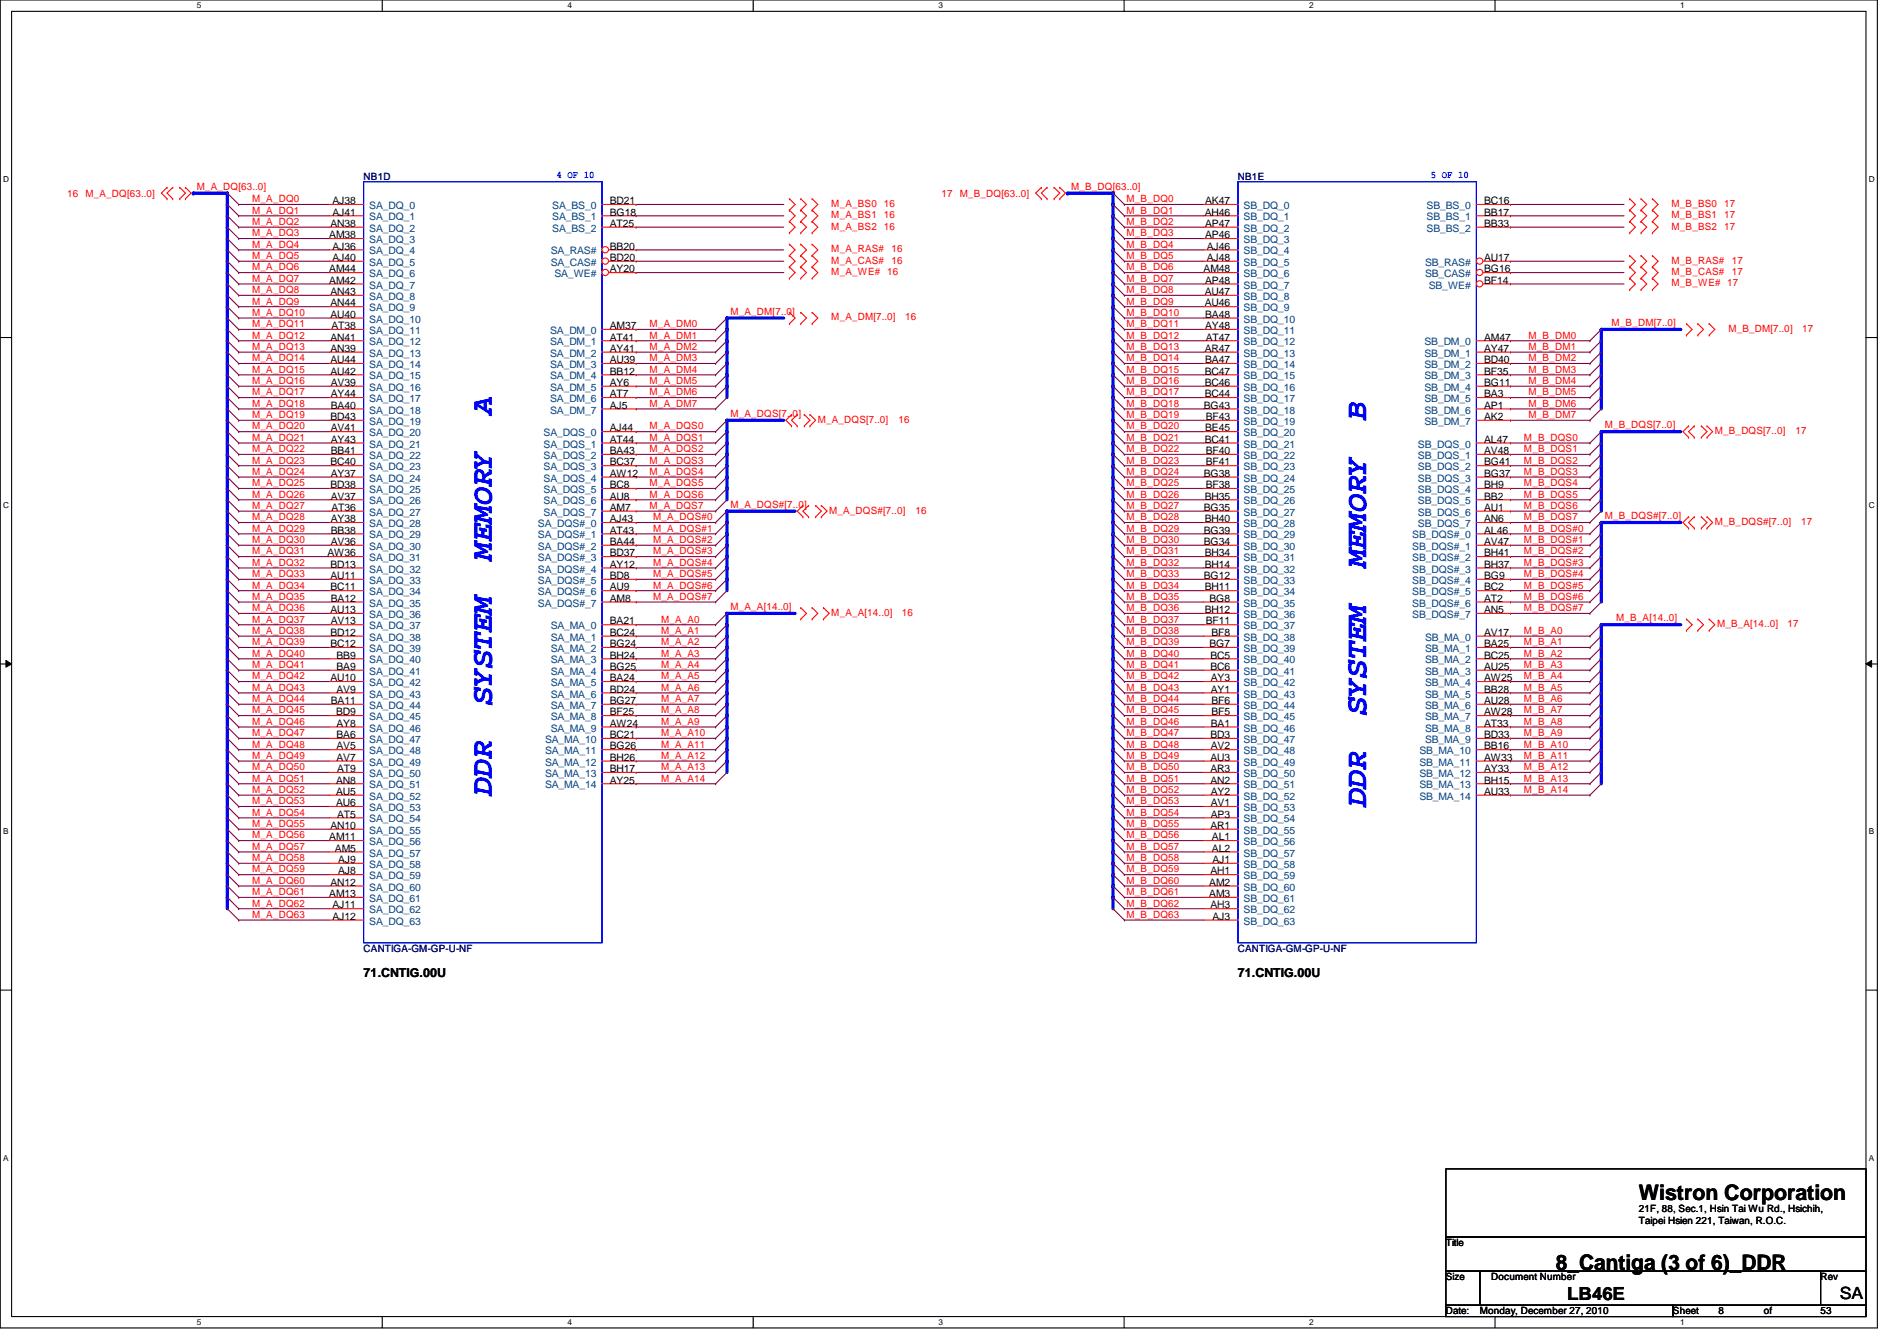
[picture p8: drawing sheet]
<svg xmlns="http://www.w3.org/2000/svg" width="297mm" height="210mm" viewBox="0 0 297 210" stroke-linecap="round" stroke-linejoin="round" font-family="sans-serif">
<defs><g id="words">
<g font-size="4.8" fill="#00f">
<text x="77" y="64.9" transform="rotate(-90 77 64.9)">A</text>
<text x="213.9" y="65.8" transform="rotate(-90 213.9 65.8)">B</text>
<text x="77" y="87.6" transform="rotate(-90 77 87.6)">MEMORY</text>
<text x="213.9" y="88.8" transform="rotate(-90 213.9 88.8)">MEMORY</text>
<text x="77" y="110.3" transform="rotate(-90 77 110.3)">SYSTEM</text>
<text x="213.9" y="111.8" transform="rotate(-90 213.9 111.8)">SYSTEM</text>
<text x="77" y="124.5" transform="rotate(-90 77 124.5)">DDR</text>
<text x="213.9" y="126.2" transform="rotate(-90 213.9 126.2)">DDR</text>
</g>
<g font-size="3.3">
<text x="256.6" y="187.9">Wistron Corporation</text>
<text x="243.6" y="198.7">8_Cantiga (3 of 6)_DDR</text>
</g>
<text font-size="2.8" x="245.4" y="203.5">LB46E</text>
<text font-size="2.6" x="288.1" y="203.3">SA</text>
<g font-size="1.9">
<text x="56.9" y="153">71.CNTIG.00U</text>
<text x="193.8" y="153">71.CNTIG.00U</text>
</g>
<g font-size="1.6" fill="#f00">
<text x="30.8" y="29.7">M_A_DQ[63..0]</text>
<text x="167.7" y="29.7">M_B_DQ[63..0]</text>
<text x="10.5" y="30.8">16 M_A_DQ[63..0]</text>
<text x="39.5" y="31.7">M_A_DQ0</text>
<text x="39.5" y="33.4">M_A_DQ1</text>
<text x="39.5" y="35.2">M_A_DQ2</text>
<text x="130.2" y="32.4">M_A_BS0 16</text>
<text x="130.2" y="34.2">M_A_BS1 16</text>
<text x="130.2" y="35.9">M_A_BS2 16</text>
<text x="147.4" y="30.8">17 M_B_DQ[63..0]</text>
<text x="176.4" y="31.7">M_B_DQ0</text>
<text x="176.4" y="33.4">M_B_DQ1</text>
<text x="176.4" y="35.2">M_B_DQ2</text>
<text x="261.7" y="32.4">M_B_BS0 17</text>
<text x="261.7" y="34.2">M_B_BS1 17</text>
<text x="261.7" y="35.9">M_B_BS2 17</text>
<text x="39.5" y="37">M_A_DQ3</text>
<text x="39.5" y="40.6">M_A_DQ5</text>
<text x="39.5" y="38.8">M_A_DQ4</text>
<text x="130.2" y="41.3">M_A_CAS#</text>
<text x="130.2" y="39.5">M_A_RAS#</text>
<text x="139.6" y="41.3">16</text>
<text x="139.6" y="39.5">16</text>
<text x="176.4" y="37">M_B_DQ3</text>
<text x="176.4" y="38.8">M_B_DQ4</text>
<text x="176.4" y="40.6">M_B_DQ5</text>
<text x="261.7" y="41.3">M_B_RAS#</text>
<text x="271.2" y="41.3">17</text>
<text x="39.5" y="44.1">M_A_DQ7</text>
<text x="39.5" y="42.3">M_A_DQ6</text>
<text x="39.5" y="47.7">M_A_DQ9</text>
<text x="39.5" y="45.9">M_A_DQ8</text>
<text x="130.2" y="43.1">M_A_WE# 16</text>
<text x="176.4" y="42.3">M_B_DQ6</text>
<text x="176.4" y="44.1">M_B_DQ7</text>
<text x="176.4" y="45.9">M_B_DQ8</text>
<text x="176.4" y="47.7">M_B_DQ9</text>
<text x="261.7" y="43.1">M_B_CAS#</text>
<text x="261.7" y="44.8">M_B_WE# 17</text>
<text x="271.2" y="43.1">17</text>
<text x="39.5" y="53">M_A_DQ12</text>
<text x="39.5" y="49.4">M_A_DQ10</text>
<text x="39.5" y="51.2">M_A_DQ11</text>
<text x="101.7" y="51.2">M_A_DM0</text>
<text x="101.7" y="53">M_A_DM1</text>
<text x="114.4" y="49.2">M_A_DM[7..0]</text>
<text x="130.2" y="50.2">M_A_DM[7..0]</text>
<text x="141.7" y="50.2">16</text>
<text x="176.4" y="49.4">M_B_DQ10</text>
<text x="176.4" y="51.2">M_B_DQ11</text>
<text x="176.4" y="53">M_B_DQ12</text>
<text x="239.3" y="53">M_B_DM0</text>
<text x="252.3" y="51">M_B_DM[7..0]</text>
<text x="270.6" y="51.9">M_B_DM[7..0]</text>
<text x="282.2" y="51.9">17</text>
<text x="39.5" y="54.8">M_A_DQ13</text>
<text x="39.5" y="58.3">M_A_DQ15</text>
<text x="39.5" y="56.6">M_A_DQ14</text>
<text x="101.7" y="54.8">M_A_DM2</text>
<text x="101.7" y="56.6">M_A_DM3</text>
<text x="101.7" y="58.3">M_A_DM4</text>
<text x="176.4" y="58.3">M_B_DQ15</text>
<text x="176.4" y="54.8">M_B_DQ13</text>
<text x="176.4" y="56.6">M_B_DQ14</text>
<text x="239.3" y="54.8">M_B_DM1</text>
<text x="239.3" y="56.6">M_B_DM2</text>
<text x="239.3" y="58.3">M_B_DM3</text>
<text x="39.5" y="65.4">M_A_DQ19</text>
<text x="39.5" y="63.7">M_A_DQ18</text>
<text x="39.5" y="60.1">M_A_DQ16</text>
<text x="39.5" y="61.9">M_A_DQ17</text>
<text x="101.7" y="60.1">M_A_DM5</text>
<text x="101.7" y="61.9">M_A_DM6</text>
<text x="101.7" y="63.7">M_A_DM7</text>
<text x="114.4" y="65.2">M_A_DQS[7..0]</text>
<text x="176.4" y="60.1">M_B_DQ16</text>
<text x="176.4" y="61.9">M_B_DQ17</text>
<text x="176.4" y="63.7">M_B_DQ18</text>
<text x="176.4" y="65.4">M_B_DQ19</text>
<text x="239.3" y="60.1">M_B_DM4</text>
<text x="239.3" y="61.9">M_B_DM5</text>
<text x="239.3" y="63.7">M_B_DM6</text>
<text x="239.3" y="65.4">M_B_DM7</text>
<text x="39.5" y="67.2">M_A_DQ20</text>
<text x="39.5" y="70.8">M_A_DQ22</text>
<text x="39.5" y="69">M_A_DQ21</text>
<text x="101.7" y="70.8">M_A_DQS2</text>
<text x="101.7" y="67.2">M_A_DQS0</text>
<text x="101.7" y="69">M_A_DQS1</text>
<text x="128.1" y="66.2">M_A_DQS[7..0]</text>
<text x="140.7" y="66.2">16</text>
<text x="176.4" y="69">M_B_DQ21</text>
<text x="176.4" y="67.2">M_B_DQ20</text>
<text x="176.4" y="70.8">M_B_DQ22</text>
<text x="238.6" y="69">M_B_DQS0</text>
<text x="238.6" y="70.8">M_B_DQS1</text>
<text x="251.3" y="67">M_B_DQS[7..0]</text>
<text x="268.5" y="67.9">M_B_DQS[7..0]</text>
<text x="281.1" y="67.9">17</text>
<text x="39.5" y="76.1">M_A_DQ25</text>
<text x="39.5" y="77.9">M_A_DQ26</text>
<text x="39.5" y="72.6">M_A_DQ23</text>
<text x="39.5" y="74.3">M_A_DQ24</text>
<text x="101.7" y="76.1">M_A_DQS5</text>
<text x="101.7" y="72.6">M_A_DQS3</text>
<text x="101.7" y="74.3">M_A_DQS4</text>
<text x="101.7" y="77.9">M_A_DQS6</text>
<text x="176.4" y="72.6">M_B_DQ23</text>
<text x="176.4" y="77.9">M_B_DQ26</text>
<text x="176.4" y="76.1">M_B_DQ25</text>
<text x="176.4" y="74.3">M_B_DQ24</text>
<text x="238.6" y="72.6">M_B_DQS2</text>
<text x="238.6" y="74.3">M_B_DQS3</text>
<text x="238.6" y="76.1">M_B_DQS4</text>
<text x="238.6" y="77.9">M_B_DQS5</text>
<text x="39.5" y="79.7">M_A_DQ27</text>
<text x="39.5" y="81.4">M_A_DQ28</text>
<text x="39.5" y="83.2">M_A_DQ29</text>
<text x="101.7" y="79.7">M_A_DQS7</text>
<text x="102.3" y="81.4">M_A_DQS#0</text>
<text x="102.3" y="83.2">M_A_DQS#1</text>
<text x="114.4" y="79.5">M_A_DQS#[7..0]</text>
<text x="129.8" y="80.4">M_A_DQS#[7..0]</text>
<text x="143.3" y="80.4">16</text>
<text x="176.4" y="81.4">M_B_DQ28</text>
<text x="176.4" y="83.2">M_B_DQ29</text>
<text x="176.4" y="79.7">M_B_DQ27</text>
<text x="238.6" y="83.2">M_B_DQS#0</text>
<text x="238.6" y="79.7">M_B_DQS6</text>
<text x="238.6" y="81.4">M_B_DQS7</text>
<text x="251.3" y="81.2">M_B_DQS#[7..0]</text>
<text x="268.5" y="82.2">M_B_DQS#[7..0]</text>
<text x="282" y="82.2">17</text>
<text x="39.5" y="85">M_A_DQ30</text>
<text x="39.5" y="86.8">M_A_DQ31</text>
<text x="39.5" y="88.6">M_A_DQ32</text>
<text x="102.3" y="86.8">M_A_DQS#3</text>
<text x="102.3" y="88.6">M_A_DQS#4</text>
<text x="102.3" y="85">M_A_DQS#2</text>
<text x="176.4" y="86.8">M_B_DQ31</text>
<text x="176.4" y="85">M_B_DQ30</text>
<text x="176.4" y="88.6">M_B_DQ32</text>
<text x="238.6" y="85">M_B_DQS#1</text>
<text x="238.6" y="86.8">M_B_DQS#2</text>
<text x="238.6" y="88.6">M_B_DQS#3</text>
<text x="39.5" y="95.7">M_A_DQ36</text>
<text x="39.5" y="93.9">M_A_DQ35</text>
<text x="39.5" y="92.1">M_A_DQ34</text>
<text x="39.5" y="90.3">M_A_DQ33</text>
<text x="102.3" y="92.1">M_A_DQS#6</text>
<text x="102.3" y="90.3">M_A_DQS#5</text>
<text x="102.3" y="93.9">M_A_DQS#7</text>
<text x="114.4" y="95.5">M_A_A[14..0]</text>
<text x="176.4" y="90.3">M_B_DQ33</text>
<text x="176.4" y="92.1">M_B_DQ34</text>
<text x="176.4" y="93.9">M_B_DQ35</text>
<text x="176.4" y="95.7">M_B_DQ36</text>
<text x="238.6" y="90.3">M_B_DQS#4</text>
<text x="238.6" y="92.1">M_B_DQS#5</text>
<text x="238.6" y="93.9">M_B_DQS#6</text>
<text x="238.6" y="95.7">M_B_DQS#7</text>
<text x="39.5" y="101">M_A_DQ39</text>
<text x="39.5" y="97.5">M_A_DQ37</text>
<text x="39.5" y="99.2">M_A_DQ38</text>
<text x="103.5" y="97.5">M_A_A0</text>
<text x="103.5" y="99.2">M_A_A1</text>
<text x="103.5" y="101">M_A_A2</text>
<text x="130.2" y="96.4">M_A_A[14..0]</text>
<text x="141.2" y="96.4">16</text>
<text x="176.4" y="101">M_B_DQ39</text>
<text x="176.4" y="97.5">M_B_DQ37</text>
<text x="176.4" y="99.2">M_B_DQ38</text>
<text x="238.6" y="99.2">M_B_A0</text>
<text x="238.6" y="101">M_B_A1</text>
<text x="253.1" y="97.2">M_B_A[14..0]</text>
<text x="268.9" y="98.2">M_B_A[14..0]</text>
<text x="279.9" y="98.2">17</text>
<text x="39.5" y="102.8">M_A_DQ40</text>
<text x="39.5" y="106.3">M_A_DQ42</text>
<text x="39.5" y="104.6">M_A_DQ41</text>
<text x="103.5" y="102.8">M_A_A3</text>
<text x="103.5" y="106.3">M_A_A5</text>
<text x="103.5" y="104.6">M_A_A4</text>
<text x="176.4" y="106.3">M_B_DQ42</text>
<text x="176.4" y="104.6">M_B_DQ41</text>
<text x="176.4" y="102.8">M_B_DQ40</text>
<text x="238.6" y="102.8">M_B_A2</text>
<text x="238.6" y="104.6">M_B_A3</text>
<text x="238.6" y="106.3">M_B_A4</text>
<text x="39.5" y="109.9">M_A_DQ44</text>
<text x="39.5" y="113.5">M_A_DQ46</text>
<text x="39.5" y="111.7">M_A_DQ45</text>
<text x="39.5" y="108.1">M_A_DQ43</text>
<text x="103.5" y="108.1">M_A_A6</text>
<text x="103.5" y="109.9">M_A_A7</text>
<text x="103.5" y="111.7">M_A_A8</text>
<text x="103.5" y="113.5">M_A_A9</text>
<text x="176.4" y="109.9">M_B_DQ44</text>
<text x="176.4" y="111.7">M_B_DQ45</text>
<text x="176.4" y="108.1">M_B_DQ43</text>
<text x="176.4" y="113.5">M_B_DQ46</text>
<text x="238.6" y="113.5">M_B_A8</text>
<text x="238.6" y="108.1">M_B_A5</text>
<text x="238.6" y="109.9">M_B_A6</text>
<text x="238.6" y="111.7">M_B_A7</text>
<text x="39.5" y="115.2">M_A_DQ47</text>
<text x="39.5" y="117">M_A_DQ48</text>
<text x="39.5" y="118.8">M_A_DQ49</text>
<text x="103.5" y="115.2">M_A_A10</text>
<text x="103.5" y="117">M_A_A11</text>
<text x="103.5" y="118.8">M_A_A12</text>
<text x="176.4" y="115.2">M_B_DQ47</text>
<text x="176.4" y="117">M_B_DQ48</text>
<text x="176.4" y="118.8">M_B_DQ49</text>
<text x="238.6" y="115.2">M_B_A9</text>
<text x="238.6" y="118.8">M_B_A11</text>
<text x="238.6" y="117">M_B_A10</text>
<text x="39.5" y="125.9">M_A_DQ53</text>
<text x="39.5" y="122.3">M_A_DQ51</text>
<text x="39.5" y="120.6">M_A_DQ50</text>
<text x="39.5" y="124.1">M_A_DQ52</text>
<text x="103.5" y="120.6">M_A_A13</text>
<text x="103.5" y="122.3">M_A_A14</text>
<text x="176.4" y="120.6">M_B_DQ50</text>
<text x="176.4" y="122.3">M_B_DQ51</text>
<text x="176.4" y="125.9">M_B_DQ53</text>
<text x="176.4" y="124.1">M_B_DQ52</text>
<text x="238.6" y="120.6">M_B_A12</text>
<text x="238.6" y="122.3">M_B_A13</text>
<text x="238.6" y="124.1">M_B_A14</text>
<text x="39.5" y="127.7">M_A_DQ54</text>
<text x="39.5" y="129.5">M_A_DQ55</text>
<text x="39.5" y="131.2">M_A_DQ56</text>
<text x="176.4" y="129.5">M_B_DQ55</text>
<text x="176.4" y="127.7">M_B_DQ54</text>
<text x="176.4" y="131.2">M_B_DQ56</text>
<text x="39.5" y="136.6">M_A_DQ59</text>
<text x="39.5" y="134.8">M_A_DQ58</text>
<text x="39.5" y="133">M_A_DQ57</text>
<text x="176.4" y="134.8">M_B_DQ58</text>
<text x="176.4" y="133">M_B_DQ57</text>
<text x="176.4" y="136.6">M_B_DQ59</text>
<text x="39.5" y="143.7">M_A_DQ63</text>
<text x="39.5" y="138.3">M_A_DQ60</text>
<text x="39.5" y="140.1">M_A_DQ61</text>
<text x="39.5" y="141.9">M_A_DQ62</text>
<text x="176.4" y="138.3">M_B_DQ60</text>
<text x="176.4" y="140.1">M_B_DQ61</text>
<text x="176.4" y="143.7">M_B_DQ63</text>
<text x="176.4" y="141.9">M_B_DQ62</text>
</g>
<g font-size="1.6" fill="#000080">
<text x="56.9" y="28.1">NB1D</text>
<text x="193.8" y="28.1">NB1E</text>
<text x="56.9" y="149">CANTIGA-GM-GP-U-NF</text>
<text x="193.8" y="149">CANTIGA-GM-GP-U-NF</text>
</g>
<g font-size="1.6" fill="#00f">
<text x="87.2" y="27.9">4 OF 10</text>
<text x="224.1" y="27.9">5 OF 10</text>
</g>
<g font-size="1.6">
<text x="51.7" y="35.5">AN38</text>
<text x="52.1" y="32">AJ38</text>
<text x="52.1" y="33.7">AJ41</text>
<text x="95.5" y="32">BD21</text>
<text x="95.5" y="33.7">BG18</text>
<text x="95.5" y="35.5">AT25</text>
<text x="188.6" y="33.7">AH46</text>
<text x="188.7" y="32">AK47</text>
<text x="188.7" y="35.5">AP47</text>
<text x="232.4" y="32">BC16</text>
<text x="232.4" y="33.7">BB17</text>
<text x="232.4" y="35.5">BB33</text>
<text x="51.6" y="37.3">AM38</text>
<text x="52.1" y="39.1">AJ36</text>
<text x="52.1" y="40.9">AJ40</text>
<text x="95.5" y="40.9">BD20</text>
<text x="95.5" y="39.1">BB20</text>
<text x="188.7" y="37.3">AP46</text>
<text x="189" y="39.1">AJ46</text>
<text x="189" y="40.9">AJ48</text>
<text x="232.4" y="40.9">AU17</text>
<text x="51.6" y="42.6">AM44</text>
<text x="51.6" y="44.4">AM42</text>
<text x="51.7" y="46.2">AN43</text>
<text x="51.7" y="48">AN44</text>
<text x="95.5" y="42.6">AY20</text>
<text x="188.5" y="42.6">AM48</text>
<text x="188.6" y="46.2">AU47</text>
<text x="188.6" y="48">AU46</text>
<text x="188.7" y="44.4">AP48</text>
<text x="232.4" y="42.6">BG16</text>
<text x="232.4" y="44.4">BF14</text>
<text x="51.7" y="49.7">AU40</text>
<text x="51.7" y="53.3">AN41</text>
<text x="51.9" y="51.5">AT38</text>
<text x="95.5" y="51.5">AM37</text>
<text x="95.5" y="53.3">AT41</text>
<text x="188.7" y="49.7">BA48</text>
<text x="188.7" y="51.5">AY48</text>
<text x="188.8" y="53.3">AT47</text>
<text x="232.4" y="53.3">AM47</text>
<text x="51.7" y="55.1">AN39</text>
<text x="51.7" y="56.9">AU44</text>
<text x="51.7" y="58.6">AU42</text>
<text x="95.5" y="55.1">AY41</text>
<text x="95.5" y="56.9">AU39</text>
<text x="95.5" y="58.6">BB12</text>
<text x="188.6" y="55.1">AR47</text>
<text x="188.6" y="58.6">BC47</text>
<text x="188.7" y="56.9">BA47</text>
<text x="232.4" y="55.1">AY47</text>
<text x="232.4" y="56.9">BD40</text>
<text x="232.4" y="58.6">BF35</text>
<text x="51.7" y="65.7">BD43</text>
<text x="51.8" y="60.4">AV39</text>
<text x="51.8" y="62.2">AY44</text>
<text x="51.8" y="64">BA40</text>
<text x="95.5" y="60.4">AY6</text>
<text x="95.5" y="62.2">AT7</text>
<text x="95.5" y="64">AJ5</text>
<text x="188.5" y="64">BG43</text>
<text x="188.6" y="60.4">BC46</text>
<text x="188.6" y="62.2">BC44</text>
<text x="188.8" y="65.7">BF43</text>
<text x="232.4" y="60.4">BG11</text>
<text x="232.4" y="62.2">BA3</text>
<text x="232.4" y="64">AP1</text>
<text x="232.4" y="65.7">AK2</text>
<text x="51.8" y="67.5">AV41</text>
<text x="51.8" y="69.3">AY43</text>
<text x="51.8" y="71.1">BB41</text>
<text x="95.5" y="67.5">AJ44</text>
<text x="95.5" y="69.3">AT44</text>
<text x="95.5" y="71.1">BA43</text>
<text x="188.6" y="69.3">BC41</text>
<text x="188.7" y="67.5">BE45</text>
<text x="188.8" y="71.1">BF40</text>
<text x="232.4" y="69.3">AL47</text>
<text x="232.4" y="71.1">AV48</text>
<text x="51.7" y="72.9">BC40</text>
<text x="51.7" y="76.4">BD38</text>
<text x="51.8" y="74.6">AY37</text>
<text x="95.5" y="72.9">BC37</text>
<text x="95.5" y="74.6">AW12</text>
<text x="95.5" y="76.4">BC8</text>
<text x="188.5" y="74.6">BG38</text>
<text x="188.8" y="72.9">BF41</text>
<text x="188.8" y="76.4">BF38</text>
<text x="232.4" y="72.9">BG41</text>
<text x="232.4" y="74.6">BG37</text>
<text x="232.4" y="76.4">BH9</text>
<text x="51.8" y="78.2">AV37</text>
<text x="51.8" y="81.7">AY38</text>
<text x="51.8" y="83.5">BB38</text>
<text x="51.9" y="80">AT36</text>
<text x="95.5" y="78.2">AU8</text>
<text x="95.5" y="80">AM7</text>
<text x="95.5" y="81.7">AJ43</text>
<text x="95.5" y="83.5">AT43</text>
<text x="188.5" y="80">BG35</text>
<text x="188.5" y="83.5">BG39</text>
<text x="188.6" y="78.2">BH35</text>
<text x="188.6" y="81.7">BH40</text>
<text x="232.4" y="78.2">BB2</text>
<text x="232.4" y="80">AU1</text>
<text x="232.4" y="81.7">AN6</text>
<text x="232.4" y="83.5">AL46</text>
<text x="51.3" y="87.1">AW36</text>
<text x="51.7" y="88.9">BD13</text>
<text x="51.8" y="85.3">AV36</text>
<text x="95.5" y="85.3">BA44</text>
<text x="95.5" y="87.1">BD37</text>
<text x="95.5" y="88.9">AY12</text>
<text x="188.5" y="85.3">BG34</text>
<text x="188.6" y="87.1">BH34</text>
<text x="188.6" y="88.9">BH14</text>
<text x="232.4" y="85.3">AV47</text>
<text x="232.4" y="87.1">BH41</text>
<text x="232.4" y="88.9">BH37</text>
<text x="51.7" y="90.6">AU11</text>
<text x="51.7" y="92.4">BC11</text>
<text x="51.7" y="96">AU13</text>
<text x="51.8" y="94.2">BA12</text>
<text x="95.5" y="90.6">BD8</text>
<text x="95.5" y="92.4">AU9</text>
<text x="95.5" y="94.2">AM8</text>
<text x="188.5" y="90.6">BG12</text>
<text x="188.6" y="92.4">BH11</text>
<text x="188.6" y="96">BH12</text>
<text x="189.4" y="94.2">BG8</text>
<text x="232.4" y="90.6">BG9</text>
<text x="232.4" y="92.4">BC2</text>
<text x="232.4" y="94.2">AT2</text>
<text x="232.4" y="96">AN5</text>
<text x="51.7" y="99.5">BD12</text>
<text x="51.7" y="101.3">BC12</text>
<text x="51.8" y="97.7">AV13</text>
<text x="95.5" y="97.7">BA21</text>
<text x="95.5" y="99.5">BC24</text>
<text x="95.5" y="101.3">BG24</text>
<text x="188.8" y="97.7">BF11</text>
<text x="189.4" y="101.3">BG7</text>
<text x="189.7" y="99.5">BF8</text>
<text x="232.4" y="99.5">AV17</text>
<text x="232.4" y="101.3">BA25</text>
<text x="51.7" y="106.6">AU10</text>
<text x="52.7" y="103.1">BB9</text>
<text x="52.7" y="104.9">BA9</text>
<text x="95.5" y="103.1">BH24</text>
<text x="95.5" y="104.9">BG25</text>
<text x="95.5" y="106.6">BA24</text>
<text x="189.5" y="103.1">BC5</text>
<text x="189.5" y="104.9">BC6</text>
<text x="189.6" y="106.6">AY3</text>
<text x="232.4" y="103.1">BC25</text>
<text x="232.4" y="104.9">AU25</text>
<text x="232.4" y="106.6">AW25</text>
<text x="51.8" y="110.2">BA11</text>
<text x="52.6" y="112">BD9</text>
<text x="52.7" y="108.4">AV9</text>
<text x="52.7" y="113.7">AY8</text>
<text x="95.5" y="108.4">BD24</text>
<text x="95.5" y="110.2">BG27</text>
<text x="95.5" y="112">BF25</text>
<text x="95.5" y="113.7">AW24</text>
<text x="189.6" y="108.4">AY1</text>
<text x="189.6" y="113.7">BA1</text>
<text x="189.7" y="110.2">BF6</text>
<text x="189.7" y="112">BF5</text>
<text x="232.4" y="108.4">BB28</text>
<text x="232.4" y="110.2">AU28</text>
<text x="232.4" y="112">AW28</text>
<text x="232.4" y="113.7">AT33</text>
<text x="52.7" y="115.5">BA6</text>
<text x="52.7" y="117.3">AV5</text>
<text x="52.7" y="119.1">AV7</text>
<text x="95.5" y="115.5">BC21</text>
<text x="95.5" y="117.3">BG26</text>
<text x="95.5" y="119.1">BH26</text>
<text x="189.5" y="115.5">BD3</text>
<text x="189.5" y="119.1">AU3</text>
<text x="189.6" y="117.3">AV2</text>
<text x="232.4" y="117.3">BB16</text>
<text x="232.4" y="119.1">AW33</text>
<text x="232.4" y="115.5">BD33</text>
<text x="52.6" y="122.6">AN8</text>
<text x="52.6" y="124.4">AU5</text>
<text x="52.8" y="120.9">AT9</text>
<text x="95.5" y="120.9">BH17</text>
<text x="95.5" y="122.6">AY25</text>
<text x="189.5" y="120.9">AR3</text>
<text x="189.5" y="122.6">AN2</text>
<text x="189.6" y="124.4">AY2</text>
<text x="232.4" y="120.9">AY33</text>
<text x="232.4" y="122.6">BH15</text>
<text x="232.4" y="124.4">AU33</text>
<text x="51.6" y="131.5">AM11</text>
<text x="51.7" y="129.8">AN10</text>
<text x="52.6" y="126.2">AU6</text>
<text x="52.8" y="128">AT5</text>
<text x="189.5" y="129.8">AR1</text>
<text x="189.6" y="126.2">AV1</text>
<text x="189.6" y="128">AP3</text>
<text x="189.8" y="131.5">AL1</text>
<text x="52.4" y="133.3">AM5</text>
<text x="53" y="135.1">AJ9</text>
<text x="53" y="136.9">AJ8</text>
<text x="189.5" y="136.9">AH1</text>
<text x="189.8" y="133.3">AL2</text>
<text x="189.9" y="135.1">AJ1</text>
<text x="51.6" y="140.4">AM13</text>
<text x="51.7" y="138.6">AN12</text>
<text x="52.1" y="142.2">AJ11</text>
<text x="52.1" y="144">AJ12</text>
<text x="189.4" y="138.6">AM2</text>
<text x="189.4" y="140.4">AM3</text>
<text x="189.5" y="142.2">AH3</text>
<text x="189.9" y="144">AJ3</text>
<text x="256.6" y="189.7">21F, 88, Sec.1, Hsin Tai Wu Rd., Hsichih,</text>
<text x="256.6" y="191.6">Taipei Hsien 221, Taiwan, R.O.C.</text>
<text x="226.4" y="195.1">Title</text>
<text x="226.4" y="200.4">Size</text>
<text x="233.5" y="200.4">Document Number</text>
<text x="285.1" y="200.4">Rev</text>
<text x="226.4" y="205.7">Date:</text>
<text x="231.7" y="205.7">Monday, December 27, 2010</text>
<text x="262" y="205.7">Sheet</text>
<text x="269.1" y="205.7">8</text>
<text x="276.2" y="205.7">of</text>
<text x="285.1" y="205.7">53</text>
</g>
<g font-size="1.6" fill="#004080">
<text x="57.8" y="32.7">SA_DQ_0</text>
<text x="57.8" y="34.5">SA_DQ_1</text>
<text x="86.5" y="32.7">SA_BS_0</text>
<text x="86.5" y="34.5">SA_BS_1</text>
<text x="194.7" y="32.7">SB_DQ_0</text>
<text x="194.7" y="34.5">SB_DQ_1</text>
<text x="223.4" y="32.7">SB_BS_0</text>
<text x="223.4" y="34.5">SB_BS_1</text>
<text x="57.8" y="36.3">SA_DQ_2</text>
<text x="57.8" y="38.1">SA_DQ_3</text>
<text x="57.8" y="39.8">SA_DQ_4</text>
<text x="57.8" y="41.6">SA_DQ_5</text>
<text x="86.2" y="41.6">SA_CAS#</text>
<text x="86.2" y="39.8">SA_RAS#</text>
<text x="86.5" y="36.3">SA_BS_2</text>
<text x="194.7" y="36.3">SB_DQ_2</text>
<text x="194.7" y="38.1">SB_DQ_3</text>
<text x="194.7" y="39.8">SB_DQ_4</text>
<text x="194.7" y="41.6">SB_DQ_5</text>
<text x="223.1" y="41.6">SB_RAS#</text>
<text x="223.4" y="36.3">SB_BS_2</text>
<text x="57.8" y="43.4">SA_DQ_6</text>
<text x="57.8" y="45.2">SA_DQ_7</text>
<text x="57.8" y="46.9">SA_DQ_8</text>
<text x="86.8" y="43.4">SA_WE#</text>
<text x="194.7" y="43.4">SB_DQ_6</text>
<text x="194.7" y="45.2">SB_DQ_7</text>
<text x="194.7" y="46.9">SB_DQ_8</text>
<text x="223.1" y="43.4">SB_CAS#</text>
<text x="223.7" y="45.2">SB_WE#</text>
<text x="57.8" y="50.5">SA_DQ_10</text>
<text x="57.8" y="52.3">SA_DQ_11</text>
<text x="57.8" y="48.7">SA_DQ_9</text>
<text x="86.1" y="52.3">SA_DM_0</text>
<text x="194.7" y="50.5">SB_DQ_10</text>
<text x="194.7" y="52.3">SB_DQ_11</text>
<text x="194.7" y="48.7">SB_DQ_9</text>
<text x="57.8" y="54.1">SA_DQ_12</text>
<text x="57.8" y="55.8">SA_DQ_13</text>
<text x="57.8" y="57.6">SA_DQ_14</text>
<text x="57.8" y="59.4">SA_DQ_15</text>
<text x="86.1" y="54.1">SA_DM_1</text>
<text x="86.1" y="55.8">SA_DM_2</text>
<text x="86.1" y="57.6">SA_DM_3</text>
<text x="86.1" y="59.4">SA_DM_4</text>
<text x="194.7" y="54.1">SB_DQ_12</text>
<text x="194.7" y="55.8">SB_DQ_13</text>
<text x="194.7" y="57.6">SB_DQ_14</text>
<text x="194.7" y="59.4">SB_DQ_15</text>
<text x="223.1" y="54.1">SB_DM_0</text>
<text x="223.1" y="55.8">SB_DM_1</text>
<text x="223.1" y="57.6">SB_DM_2</text>
<text x="223.1" y="59.4">SB_DM_3</text>
<text x="57.8" y="61.2">SA_DQ_16</text>
<text x="57.8" y="62.9">SA_DQ_17</text>
<text x="57.8" y="64.7">SA_DQ_18</text>
<text x="86.1" y="61.2">SA_DM_5</text>
<text x="86.1" y="62.9">SA_DM_6</text>
<text x="86.1" y="64.7">SA_DM_7</text>
<text x="194.7" y="61.2">SB_DQ_16</text>
<text x="194.7" y="62.9">SB_DQ_17</text>
<text x="194.7" y="64.7">SB_DQ_18</text>
<text x="223.1" y="61.2">SB_DM_4</text>
<text x="223.1" y="62.9">SB_DM_5</text>
<text x="223.1" y="64.7">SB_DM_6</text>
<text x="57.8" y="66.5">SA_DQ_19</text>
<text x="57.8" y="68.3">SA_DQ_20</text>
<text x="57.8" y="70.1">SA_DQ_21</text>
<text x="57.8" y="71.8">SA_DQ_22</text>
<text x="85.1" y="68.3">SA_DQS_0</text>
<text x="85.1" y="70.1">SA_DQS_1</text>
<text x="85.1" y="71.8">SA_DQS_2</text>
<text x="194.7" y="66.5">SB_DQ_19</text>
<text x="194.7" y="68.3">SB_DQ_20</text>
<text x="194.7" y="70.1">SB_DQ_21</text>
<text x="194.7" y="71.8">SB_DQ_22</text>
<text x="222" y="70.1">SB_DQS_0</text>
<text x="222" y="71.8">SB_DQS_1</text>
<text x="223.1" y="66.5">SB_DM_7</text>
<text x="57.8" y="73.6">SA_DQ_23</text>
<text x="57.8" y="75.4">SA_DQ_24</text>
<text x="57.8" y="77.2">SA_DQ_25</text>
<text x="85.1" y="73.6">SA_DQS_3</text>
<text x="85.1" y="75.4">SA_DQS_4</text>
<text x="85.1" y="77.2">SA_DQS_5</text>
<text x="194.7" y="73.6">SB_DQ_23</text>
<text x="194.7" y="75.4">SB_DQ_24</text>
<text x="194.7" y="77.2">SB_DQ_25</text>
<text x="222" y="73.6">SB_DQS_2</text>
<text x="222" y="75.4">SB_DQS_3</text>
<text x="222" y="77.2">SB_DQS_4</text>
<text x="57.8" y="79">SA_DQ_26</text>
<text x="57.8" y="80.7">SA_DQ_27</text>
<text x="57.8" y="82.5">SA_DQ_28</text>
<text x="84.2" y="82.5">SA_DQS#_0</text>
<text x="85.1" y="79">SA_DQS_6</text>
<text x="85.1" y="80.7">SA_DQS_7</text>
<text x="194.7" y="79">SB_DQ_26</text>
<text x="194.7" y="80.7">SB_DQ_27</text>
<text x="194.7" y="82.5">SB_DQ_28</text>
<text x="222" y="79">SB_DQS_5</text>
<text x="222" y="80.7">SB_DQS_6</text>
<text x="222" y="82.5">SB_DQS_7</text>
<text x="57.8" y="84.3">SA_DQ_29</text>
<text x="57.8" y="86.1">SA_DQ_30</text>
<text x="57.8" y="87.8">SA_DQ_31</text>
<text x="57.8" y="89.6">SA_DQ_32</text>
<text x="84.2" y="84.3">SA_DQS#_1</text>
<text x="84.2" y="86.1">SA_DQS#_2</text>
<text x="84.2" y="87.8">SA_DQS#_3</text>
<text x="84.2" y="89.6">SA_DQS#_4</text>
<text x="194.7" y="84.3">SB_DQ_29</text>
<text x="194.7" y="86.1">SB_DQ_30</text>
<text x="194.7" y="87.8">SB_DQ_31</text>
<text x="194.7" y="89.6">SB_DQ_32</text>
<text x="221.1" y="84.3">SB_DQS#_0</text>
<text x="221.1" y="86.1">SB_DQS#_1</text>
<text x="221.1" y="87.8">SB_DQS#_2</text>
<text x="221.1" y="89.6">SB_DQS#_3</text>
<text x="57.8" y="91.4">SA_DQ_33</text>
<text x="57.8" y="93.2">SA_DQ_34</text>
<text x="57.8" y="95">SA_DQ_35</text>
<text x="84.2" y="91.4">SA_DQS#_5</text>
<text x="84.2" y="93.2">SA_DQS#_6</text>
<text x="84.2" y="95">SA_DQS#_7</text>
<text x="194.7" y="91.4">SB_DQ_33</text>
<text x="194.7" y="93.2">SB_DQ_34</text>
<text x="194.7" y="95">SB_DQ_35</text>
<text x="221.1" y="91.4">SB_DQS#_4</text>
<text x="221.1" y="93.2">SB_DQS#_5</text>
<text x="221.1" y="95">SB_DQS#_6</text>
<text x="57.8" y="96.7">SA_DQ_36</text>
<text x="57.8" y="98.5">SA_DQ_37</text>
<text x="57.8" y="100.3">SA_DQ_38</text>
<text x="86.2" y="98.5">SA_MA_0</text>
<text x="86.2" y="100.3">SA_MA_1</text>
<text x="194.7" y="96.7">SB_DQ_36</text>
<text x="194.7" y="98.5">SB_DQ_37</text>
<text x="194.7" y="100.3">SB_DQ_38</text>
<text x="221.1" y="96.7">SB_DQS#_7</text>
<text x="223.1" y="100.3">SB_MA_0</text>
<text x="57.8" y="102.1">SA_DQ_39</text>
<text x="57.8" y="103.8">SA_DQ_40</text>
<text x="57.8" y="105.6">SA_DQ_41</text>
<text x="57.8" y="107.4">SA_DQ_42</text>
<text x="86.2" y="102.1">SA_MA_2</text>
<text x="86.2" y="103.8">SA_MA_3</text>
<text x="86.2" y="105.6">SA_MA_4</text>
<text x="86.2" y="107.4">SA_MA_5</text>
<text x="194.7" y="102.1">SB_DQ_39</text>
<text x="194.7" y="103.8">SB_DQ_40</text>
<text x="194.7" y="105.6">SB_DQ_41</text>
<text x="194.7" y="107.4">SB_DQ_42</text>
<text x="223.1" y="102.1">SB_MA_1</text>
<text x="223.1" y="103.8">SB_MA_2</text>
<text x="223.1" y="105.6">SB_MA_3</text>
<text x="223.1" y="107.4">SB_MA_4</text>
<text x="57.8" y="109.2">SA_DQ_43</text>
<text x="57.8" y="111">SA_DQ_44</text>
<text x="57.8" y="112.7">SA_DQ_45</text>
<text x="86.2" y="109.2">SA_MA_6</text>
<text x="86.2" y="111">SA_MA_7</text>
<text x="86.2" y="112.7">SA_MA_8</text>
<text x="194.7" y="109.2">SB_DQ_43</text>
<text x="194.7" y="111">SB_DQ_44</text>
<text x="194.7" y="112.7">SB_DQ_45</text>
<text x="223.1" y="109.2">SB_MA_5</text>
<text x="223.1" y="111">SB_MA_6</text>
<text x="223.1" y="112.7">SB_MA_7</text>
<text x="57.8" y="114.5">SA_DQ_46</text>
<text x="57.8" y="116.3">SA_DQ_47</text>
<text x="57.8" y="118.1">SA_DQ_48</text>
<text x="57.8" y="119.8">SA_DQ_49</text>
<text x="85.3" y="116.3">SA_MA_10</text>
<text x="85.3" y="118.1">SA_MA_11</text>
<text x="85.3" y="119.8">SA_MA_12</text>
<text x="86.2" y="114.5">SA_MA_9</text>
<text x="194.7" y="114.5">SB_DQ_46</text>
<text x="194.7" y="116.3">SB_DQ_47</text>
<text x="194.7" y="118.1">SB_DQ_48</text>
<text x="194.7" y="119.8">SB_DQ_49</text>
<text x="222.2" y="118.1">SB_MA_10</text>
<text x="222.2" y="119.8">SB_MA_11</text>
<text x="223.1" y="114.5">SB_MA_8</text>
<text x="223.1" y="116.3">SB_MA_9</text>
<text x="57.8" y="121.6">SA_DQ_50</text>
<text x="57.8" y="123.4">SA_DQ_51</text>
<text x="57.8" y="125.2">SA_DQ_52</text>
<text x="85.3" y="121.6">SA_MA_13</text>
<text x="85.3" y="123.4">SA_MA_14</text>
<text x="194.7" y="121.6">SB_DQ_50</text>
<text x="194.7" y="123.4">SB_DQ_51</text>
<text x="194.7" y="125.2">SB_DQ_52</text>
<text x="222.2" y="121.6">SB_MA_12</text>
<text x="222.2" y="123.4">SB_MA_13</text>
<text x="222.2" y="125.2">SB_MA_14</text>
<text x="57.8" y="127">SA_DQ_53</text>
<text x="57.8" y="128.7">SA_DQ_54</text>
<text x="57.8" y="130.5">SA_DQ_55</text>
<text x="194.7" y="127">SB_DQ_53</text>
<text x="194.7" y="128.7">SB_DQ_54</text>
<text x="194.7" y="130.5">SB_DQ_55</text>
<text x="57.8" y="132.3">SA_DQ_56</text>
<text x="57.8" y="134.1">SA_DQ_57</text>
<text x="57.8" y="135.8">SA_DQ_58</text>
<text x="57.8" y="137.6">SA_DQ_59</text>
<text x="194.7" y="132.3">SB_DQ_56</text>
<text x="194.7" y="134.1">SB_DQ_57</text>
<text x="194.7" y="135.8">SB_DQ_58</text>
<text x="194.7" y="137.6">SB_DQ_59</text>
<text x="57.8" y="139.4">SA_DQ_60</text>
<text x="57.8" y="141.2">SA_DQ_61</text>
<text x="57.8" y="143">SA_DQ_62</text>
<text x="194.7" y="139.4">SB_DQ_60</text>
<text x="194.7" y="141.2">SB_DQ_61</text>
<text x="194.7" y="143">SB_DQ_62</text>
<text x="57.8" y="144.7">SA_DQ_63</text>
<text x="194.7" y="144.7">SB_DQ_63</text>
</g>
<g font-size="1.3">
<text x="30.8" y="1.3">5</text>
<text x="88.9" y="1.3">4</text>
<text x="146.9" y="1.3">3</text>
<text x="205" y="1.3">2</text>
<text x="263.1" y="1.3">1</text>
<text x=".5" y="28.4">D</text>
<text x="292.6" y="28.4">D</text>
<text x=".5" y="79.5">C</text>
<text x="292.6" y="79.5">C</text>
<text x=".5" y="130.6">B</text>
<text x="292.6" y="130.6">B</text>
<text x=".5" y="181.7">A</text>
<text x="292.6" y="181.7">A</text>
<text x="30.8" y="207.4">5</text>
<text x="88.9" y="207.4">4</text>
<text x="146.9" y="207.4">3</text>
<text x="205" y="207.4">2</text>
<text x="263.1" y="207.4">1</text>
</g>
</g></defs>
<path d="M0 0h294v207.9h-294zM1.8 1.8h290.4v204.3h-290.4z" fill="none" stroke="#000" stroke-width=".17"/>
<g fill="#fff">
<path d="M30.8 .2h.7v1.4h-.7z"/>
<path d="M30.8 206.2h.7v1.4h-.7z"/>
</g>
<path d="M59.9 0v1.8M59.9 206.1v1.8" fill="none" stroke="#000" stroke-width=".17"/>
<g fill="#fff">
<path d="M88.9 .2h.6v1.4h-.6z"/>
<path d="M88.9 206.2h.6v1.4h-.6z"/>
</g>
<path d="M117.9 0v1.8M117.9 206.1v1.8" fill="none" stroke="#000" stroke-width=".17"/>
<g fill="#fff">
<path d="M146.9 .2h.7v1.4h-.7z"/>
<path d="M146.9 206.2h.7v1.4h-.7z"/>
</g>
<path d="M176 0v1.8M176 206.1v1.8" fill="none" stroke="#000" stroke-width=".17"/>
<g fill="#fff">
<path d="M205 .2h.7v1.4h-.7z"/>
<path d="M205 206.2h.7v1.4h-.7z"/>
</g>
<path d="M234.1 0v1.8M234.1 206.1v1.8" fill="none" stroke="#000" stroke-width=".17"/>
<g fill="#fff">
<path d="M263.1 .2h.7v1.4h-.7z"/>
<path d="M263.1 206.2h.7v1.4h-.7z"/>
<path d="M.5 27.3h.9v1.4h-.9z"/>
<path d="M292.6 27.3h.9v1.4h-.9z"/>
<path d="M.5 78.4h.9v1.4h-.9z"/>
<path d="M292.6 78.4h.9v1.4h-.9z"/>
</g>
<path d="M0 52.8h1.8M292.2 52.8h1.8" fill="none" stroke="#000" stroke-width=".17"/>
<g fill="#fff">
<path d="M.5 129.5h.8v1.4h-.8z"/>
<path d="M292.6 129.5h.9v1.4h-.9z"/>
</g>
<path d="M0 103.9h1.8M292.2 103.9h1.8" fill="none" stroke="#000" stroke-width=".17"/>
<path d="M.9 103.4l.9 .5-.9 .5zM292.2 103.9l.9-.5v1z" fill="#000"/>
<path d="M.9 103.4l.9 .5-.9 .5zM292.2 103.9l.9-.5v1z" fill="none" stroke="#000" stroke-width=".16"/>
<g fill="#fff">
<path d="M.5 180.5h.8v1.4h-.8z"/>
<path d="M292.6 180.5h.9v1.4h-.9z"/>
</g>
<path d="M0 155h1.8M292.2 155h1.8" fill="none" stroke="#000" stroke-width=".17"/>
<g fill="none" stroke="#800040" stroke-width=".17">
<path d="M99.6 87.1h.1M99.6 81.8h.1M99.6 92.5h.1M99.6 88.9h.1M99.6 83.6h.1M99.6 85.3h.1M99.6 90.7h.1M99.6 94.2h.1M99.6 97.8h.1M99.6 99.6h.1M99.6 87.1h12.5M99.6 81.8h12.5"/>
<path d="M99.6 92.5h12.5M99.6 88.9h12.5M99.6 83.6h12.5M99.6 85.3h12.5M99.6 90.7h12.5M99.6 94.2h12.5M99.6 97.8h12.5M99.6 99.6h12.5M99.6 108.5h.1M99.6 103.1h.1M99.6 106.7h.1M99.6 110.2h.1"/>
<path d="M99.6 101.3h.1M99.6 104.9h.1M99.6 115.6h.1M99.6 112h.1M99.6 117.3h.1M99.6 113.8h.1M99.6 119.1h.1M99.6 108.5h12.5M99.6 103.1h12.5M99.6 106.7h12.5M99.6 110.2h12.5M99.6 101.3h12.5"/>
<path d="M99.6 104.9h12.5M99.6 115.6h12.5M99.6 112h12.5M99.6 117.3h12.5M99.6 113.8h12.5M99.6 119.1h12.5M99.6 120.9h.1M99.6 120.9h12.5"/>
</g>
<path d="M113.8 80h10.7" fill="none" stroke="#00f" stroke-width=".51"/>
<circle cx="113.8" cy="80" r=".25" fill="#00f"/>
<path d="M113.8 96h10.7" fill="none" stroke="#00f" stroke-width=".51"/>
<circle cx="113.8" cy="96" r=".25" fill="#00f"/>
<path d="M113.8 49.8h8.9" fill="none" stroke="#00f" stroke-width=".51"/>
<circle cx="113.8" cy="49.8" r=".25" fill="#00f"/>
<g fill="none" stroke="#800040" stroke-width=".17">
<path d="M99.6 51.6h.1M99.6 53.3h.1M99.6 55.1h.1M99.6 56.9h.1M99.6 58.7h.1M99.6 51.6h12.5M99.6 53.3h12.5M99.6 55.1h12.5M99.6 56.9h12.5M99.6 58.7h12.5M99.6 60.5h.1M99.6 62.2h.1"/>
<path d="M99.6 64h.1M99.6 60.5h12.5M99.6 62.2h12.5M99.6 64h12.5"/>
</g>
<path d="M113.8 65.8h8.9" fill="none" stroke="#00f" stroke-width=".51"/>
<circle cx="113.8" cy="65.8" r=".25" fill="#00f"/>
<g fill="none" stroke="#800040" stroke-width=".17">
<path d="M99.6 76.5h.1M99.6 71.1h.1M99.6 72.9h.1M99.6 74.7h.1M99.6 67.6h.1M99.6 69.3h.1M99.6 78.2h.1M99.6 76.5h12.5M99.6 71.1h12.5M99.6 72.9h12.5M99.6 74.7h12.5M99.6 67.6h12.5"/>
<path d="M99.6 69.3h12.5M99.6 78.2h12.5M99.6 80h.1M99.6 80h12.5"/>
</g>
<path d="M113.8 76.5v1.7" fill="none" stroke="#00f" stroke-width=".51"/>
<circle cx="113.8" cy="76.5" r=".25" fill="#00f"/>
<path d="M99.6 122.7h.1M99.6 122.7h12.5" fill="none" stroke="#800040" stroke-width=".17"/>
<path d="M113.8 119.1v1.8" fill="none" stroke="#00f" stroke-width=".51"/>
<circle cx="113.8" cy="119.1" r=".25" fill="#00f"/>
<path d="M35.6 140.5v1.7" fill="none" stroke="#00f" stroke-width=".51"/>
<circle cx="35.6" cy="140.5" r=".25" fill="#00f"/>
<path d="M113.8 90.7v1.8" fill="none" stroke="#00f" stroke-width=".51"/>
<circle cx="113.8" cy="90.7" r=".25" fill="#00f"/>
<path d="M113.8 60.5v1.7" fill="none" stroke="#00f" stroke-width=".51"/>
<circle cx="113.8" cy="60.5" r=".25" fill="#00f"/>
<path d="M250.7 120.9v1.8" fill="none" stroke="#00f" stroke-width=".51"/>
<circle cx="250.7" cy="120.9" r=".25" fill="#00f"/>
<g fill="none" stroke="#800040" stroke-width=".17">
<path d="M99.6 32h.1M99.6 33.8h.1M99.6 35.6h.1M99.6 32h23.1M99.6 33.8h23.1M99.6 35.6h23.1M176.1 32h.1M176.1 33.8h.1M176.1 35.6h.1M176.1 37.3h.1M176.1 39.1h.1M176.1 32h12.4"/>
<path d="M176.1 33.8h12.4M176.1 35.6h12.4M176.1 37.3h12.4M176.1 39.1h12.4M236.5 32h.1M236.5 33.8h.1M236.5 35.6h.1M236.5 32h17.8M236.5 33.8h17.8M236.5 35.6h17.8M99.6 40.9h.1M99.6 40.9h23.1"/>
<path d="M176.1 40.9h.1M176.1 42.7h.1M176.1 44.4h.1M176.1 46.2h.1M176.1 48h.1M176.1 49.8h.1M176.1 51.6h.1M176.1 58.7h.1M176.1 55.1h.1M176.1 53.3h.1M176.1 56.9h.1M176.1 42.7h12.4"/>
<path d="M176.1 40.9h12.4M176.1 44.4h12.4M176.1 46.2h12.4M176.1 48h12.4M176.1 49.8h12.4M176.1 51.6h12.4M176.1 58.7h12.4M176.1 55.1h12.4M176.1 53.3h12.4M176.1 56.9h12.4M236.5 42.7h.1M236.5 40.9h.1"/>
<path d="M236.5 42.7h17.8M236.5 40.9h17.8M176.1 60.5h.1M176.1 62.2h.1M176.1 64h.1M176.1 65.8h.1M176.1 72.9h.1M176.1 69.3h.1M176.1 67.6h.1M176.1 71.1h.1M176.1 78.2h.1M176.1 76.5h.1"/>
<path d="M176.1 74.7h.1M176.1 60.5h12.4M176.1 62.2h12.4M176.1 64h12.4M176.1 65.8h12.4M176.1 72.9h12.4M176.1 69.3h12.4M176.1 67.6h12.4M176.1 71.1h12.4M176.1 78.2h12.4M176.1 76.5h12.4M176.1 74.7h12.4"/>
<path d="M176.1 81.8h.1M176.1 83.6h.1M176.1 87.1h.1M176.1 80h.1M176.1 85.3h.1M176.1 88.9h.1M176.1 90.7h.1M176.1 92.5h.1M176.1 94.2h.1M176.1 97.8h.1M176.1 96h.1M176.1 99.6h.1"/>
<path d="M176.1 81.8h12.4M176.1 83.6h12.4M176.1 87.1h12.4M176.1 80h12.4M176.1 85.3h12.4M176.1 88.9h12.4M176.1 90.7h12.4M176.1 92.5h12.4M176.1 94.2h12.4M176.1 97.8h12.4M176.1 96h12.4M176.1 99.6h12.4"/>
<path d="M176.1 101.3h.1M176.1 110.2h.1M176.1 106.7h.1M176.1 112h.1M176.1 104.9h.1M176.1 115.6h.1M176.1 103.1h.1M176.1 108.5h.1M176.1 113.8h.1M176.1 117.3h.1M176.1 119.1h.1M176.1 101.3h12.4"/>
<path d="M176.1 110.2h12.4M176.1 106.7h12.4M176.1 112h12.4M176.1 104.9h12.4M176.1 115.6h12.4M176.1 103.1h12.4M176.1 108.5h12.4M176.1 113.8h12.4M176.1 117.3h12.4M176.1 119.1h12.4M176.1 120.9h.1M176.1 122.7h.1"/>
<path d="M176.1 129.8h.1M176.1 126.2h.1M176.1 124.5h.1M176.1 128h.1M176.1 138.7h.1M176.1 135.1h.1M176.1 133.3h.1M176.1 131.6h.1M176.1 136.9h.1M176.1 120.9h12.4M176.1 122.7h12.4M176.1 129.8h12.4"/>
<path d="M176.1 126.2h12.4M176.1 124.5h12.4M176.1 128h12.4M176.1 138.7h12.4M176.1 135.1h12.4M176.1 133.3h12.4M176.1 131.6h12.4M176.1 136.9h12.4M176.1 140.5h.1M176.1 144h.1M176.1 142.2h.1M176.1 140.5h12.4"/>
<path d="M176.1 144h12.4M176.1 142.2h12.4"/>
</g>
<path d="M167.2 30.2h7.1" fill="none" stroke="#00f" stroke-width=".51"/>
<circle cx="167.2" cy="30.2" r=".25" fill="#00f"/>
<path d="M174.3 140.5v1.7" fill="none" stroke="#00f" stroke-width=".51"/>
<circle cx="174.3" cy="140.5" r=".25" fill="#00f"/>
<path d="M99.6 39.1h.1M99.6 39.1h23.1M236.5 44.4h.1M236.5 44.4h17.8" fill="none" stroke="#800040" stroke-width=".17"/>
<path d="M35.6 30.2v1.8" fill="none" stroke="#00f" stroke-width=".51"/>
<circle cx="35.6" cy="30.2" r=".25" fill="#00f"/>
<path d="M35.6 39.1v1.8" fill="none" stroke="#00f" stroke-width=".51"/>
<circle cx="35.6" cy="39.1" r=".25" fill="#00f"/>
<path d="M35.6 33.8v1.8" fill="none" stroke="#00f" stroke-width=".51"/>
<circle cx="35.6" cy="33.8" r=".25" fill="#00f"/>
<path d="M35.6 32v1.8" fill="none" stroke="#00f" stroke-width=".51"/>
<circle cx="35.6" cy="32" r=".25" fill="#00f"/>
<path d="M35.6 37.3v1.8" fill="none" stroke="#00f" stroke-width=".51"/>
<circle cx="35.6" cy="37.3" r=".25" fill="#00f"/>
<path d="M35.6 35.6v1.7" fill="none" stroke="#00f" stroke-width=".51"/>
<circle cx="35.6" cy="35.6" r=".25" fill="#00f"/>
<path d="M35.6 42.7v1.7" fill="none" stroke="#00f" stroke-width=".51"/>
<circle cx="35.6" cy="42.7" r=".25" fill="#00f"/>
<path d="M35.6 40.9v1.8" fill="none" stroke="#00f" stroke-width=".51"/>
<circle cx="35.6" cy="40.9" r=".25" fill="#00f"/>
<path d="M35.6 48v1.8" fill="none" stroke="#00f" stroke-width=".51"/>
<circle cx="35.6" cy="48" r=".25" fill="#00f"/>
<path d="M35.6 46.2v1.8" fill="none" stroke="#00f" stroke-width=".51"/>
<circle cx="35.6" cy="46.2" r=".25" fill="#00f"/>
<path d="M35.6 44.4v1.8" fill="none" stroke="#00f" stroke-width=".51"/>
<circle cx="35.6" cy="44.4" r=".25" fill="#00f"/>
<path d="M35.6 51.6v1.7" fill="none" stroke="#00f" stroke-width=".51"/>
<circle cx="35.6" cy="51.6" r=".25" fill="#00f"/>
<path d="M35.6 49.8v1.8" fill="none" stroke="#00f" stroke-width=".51"/>
<circle cx="35.6" cy="49.8" r=".25" fill="#00f"/>
<path d="M35.6 55.1v1.8" fill="none" stroke="#00f" stroke-width=".51"/>
<circle cx="35.6" cy="55.1" r=".25" fill="#00f"/>
<path d="M35.6 53.3v1.8" fill="none" stroke="#00f" stroke-width=".51"/>
<circle cx="35.6" cy="53.3" r=".25" fill="#00f"/>
<path d="M35.6 69.3v1.8" fill="none" stroke="#00f" stroke-width=".51"/>
<circle cx="35.6" cy="69.3" r=".25" fill="#00f"/>
<path d="M35.6 60.5v1.7" fill="none" stroke="#00f" stroke-width=".51"/>
<circle cx="35.6" cy="60.5" r=".25" fill="#00f"/>
<path d="M35.6 58.7v1.8" fill="none" stroke="#00f" stroke-width=".51"/>
<circle cx="35.6" cy="58.7" r=".25" fill="#00f"/>
<path d="M35.6 56.9v1.8" fill="none" stroke="#00f" stroke-width=".51"/>
<circle cx="35.6" cy="56.9" r=".25" fill="#00f"/>
<path d="M35.6 64v1.8" fill="none" stroke="#00f" stroke-width=".51"/>
<circle cx="35.6" cy="64" r=".25" fill="#00f"/>
<path d="M35.6 62.2v1.8" fill="none" stroke="#00f" stroke-width=".51"/>
<circle cx="35.6" cy="62.2" r=".25" fill="#00f"/>
<path d="M35.6 67.6v1.7" fill="none" stroke="#00f" stroke-width=".51"/>
<circle cx="35.6" cy="67.6" r=".25" fill="#00f"/>
<path d="M35.6 65.8v1.8" fill="none" stroke="#00f" stroke-width=".51"/>
<circle cx="35.6" cy="65.8" r=".25" fill="#00f"/>
<path d="M35.6 78.2v1.8" fill="none" stroke="#00f" stroke-width=".51"/>
<circle cx="35.6" cy="78.2" r=".25" fill="#00f"/>
<path d="M35.6 72.9v1.8" fill="none" stroke="#00f" stroke-width=".51"/>
<circle cx="35.6" cy="72.9" r=".25" fill="#00f"/>
<path d="M35.6 71.1v1.8" fill="none" stroke="#00f" stroke-width=".51"/>
<circle cx="35.6" cy="71.1" r=".25" fill="#00f"/>
<path d="M35.6 76.5v1.7" fill="none" stroke="#00f" stroke-width=".51"/>
<circle cx="35.6" cy="76.5" r=".25" fill="#00f"/>
<path d="M35.6 74.7v1.8" fill="none" stroke="#00f" stroke-width=".51"/>
<circle cx="35.6" cy="74.7" r=".25" fill="#00f"/>
<path d="M35.6 81.8v1.8" fill="none" stroke="#00f" stroke-width=".51"/>
<circle cx="35.6" cy="81.8" r=".25" fill="#00f"/>
<path d="M35.6 80v1.8" fill="none" stroke="#00f" stroke-width=".51"/>
<circle cx="35.6" cy="80" r=".25" fill="#00f"/>
<path d="M35.6 90.7v1.8" fill="none" stroke="#00f" stroke-width=".51"/>
<circle cx="35.6" cy="90.7" r=".25" fill="#00f"/>
<path d="M35.6 85.3v1.8" fill="none" stroke="#00f" stroke-width=".51"/>
<circle cx="35.6" cy="85.3" r=".25" fill="#00f"/>
<path d="M35.6 83.6v1.7" fill="none" stroke="#00f" stroke-width=".51"/>
<circle cx="35.6" cy="83.6" r=".25" fill="#00f"/>
<path d="M35.6 88.9v1.8" fill="none" stroke="#00f" stroke-width=".51"/>
<circle cx="35.6" cy="88.9" r=".25" fill="#00f"/>
<path d="M35.6 87.1v1.8" fill="none" stroke="#00f" stroke-width=".51"/>
<circle cx="35.6" cy="87.1" r=".25" fill="#00f"/>
<path d="M35.6 94.2v1.8" fill="none" stroke="#00f" stroke-width=".51"/>
<circle cx="35.6" cy="94.2" r=".25" fill="#00f"/>
<path d="M35.6 92.5v1.7" fill="none" stroke="#00f" stroke-width=".51"/>
<circle cx="35.6" cy="92.5" r=".25" fill="#00f"/>
<path d="M35.6 108.5v1.7" fill="none" stroke="#00f" stroke-width=".51"/>
<circle cx="35.6" cy="108.5" r=".25" fill="#00f"/>
<path d="M35.6 99.6v1.7" fill="none" stroke="#00f" stroke-width=".51"/>
<circle cx="35.6" cy="99.6" r=".25" fill="#00f"/>
<path d="M35.6 97.8v1.8" fill="none" stroke="#00f" stroke-width=".51"/>
<circle cx="35.6" cy="97.8" r=".25" fill="#00f"/>
<path d="M35.6 96v1.8" fill="none" stroke="#00f" stroke-width=".51"/>
<circle cx="35.6" cy="96" r=".25" fill="#00f"/>
<path d="M35.6 103.1v1.8" fill="none" stroke="#00f" stroke-width=".51"/>
<circle cx="35.6" cy="103.1" r=".25" fill="#00f"/>
<path d="M35.6 101.3v1.8" fill="none" stroke="#00f" stroke-width=".51"/>
<circle cx="35.6" cy="101.3" r=".25" fill="#00f"/>
<path d="M35.6 106.7v1.8" fill="none" stroke="#00f" stroke-width=".51"/>
<circle cx="35.6" cy="106.7" r=".25" fill="#00f"/>
<path d="M35.6 104.9v1.8" fill="none" stroke="#00f" stroke-width=".51"/>
<circle cx="35.6" cy="104.9" r=".25" fill="#00f"/>
<path d="M35.6 120.9v1.8" fill="none" stroke="#00f" stroke-width=".51"/>
<circle cx="35.6" cy="120.9" r=".25" fill="#00f"/>
<path d="M35.6 112v1.8" fill="none" stroke="#00f" stroke-width=".51"/>
<circle cx="35.6" cy="112" r=".25" fill="#00f"/>
<path d="M35.6 110.2v1.8" fill="none" stroke="#00f" stroke-width=".51"/>
<circle cx="35.6" cy="110.2" r=".25" fill="#00f"/>
<path d="M35.6 115.6v1.7" fill="none" stroke="#00f" stroke-width=".51"/>
<circle cx="35.6" cy="115.6" r=".25" fill="#00f"/>
<path d="M35.6 113.8v1.8" fill="none" stroke="#00f" stroke-width=".51"/>
<circle cx="35.6" cy="113.8" r=".25" fill="#00f"/>
<path d="M35.6 119.1v1.8" fill="none" stroke="#00f" stroke-width=".51"/>
<circle cx="35.6" cy="119.1" r=".25" fill="#00f"/>
<path d="M35.6 117.3v1.8" fill="none" stroke="#00f" stroke-width=".51"/>
<circle cx="35.6" cy="117.3" r=".25" fill="#00f"/>
<path d="M35.6 129.8v1.8" fill="none" stroke="#00f" stroke-width=".51"/>
<circle cx="35.6" cy="129.8" r=".25" fill="#00f"/>
<path d="M35.6 124.5v1.7" fill="none" stroke="#00f" stroke-width=".51"/>
<circle cx="35.6" cy="124.5" r=".25" fill="#00f"/>
<path d="M35.6 122.7v1.8" fill="none" stroke="#00f" stroke-width=".51"/>
<circle cx="35.6" cy="122.7" r=".25" fill="#00f"/>
<path d="M35.6 128v1.8" fill="none" stroke="#00f" stroke-width=".51"/>
<circle cx="35.6" cy="128" r=".25" fill="#00f"/>
<path d="M35.6 126.2v1.8" fill="none" stroke="#00f" stroke-width=".51"/>
<circle cx="35.6" cy="126.2" r=".25" fill="#00f"/>
<path d="M35.6 133.3v1.8" fill="none" stroke="#00f" stroke-width=".51"/>
<circle cx="35.6" cy="133.3" r=".25" fill="#00f"/>
<path d="M35.6 131.6v1.7" fill="none" stroke="#00f" stroke-width=".51"/>
<circle cx="35.6" cy="131.6" r=".25" fill="#00f"/>
<path d="M35.6 138.7v1.8" fill="none" stroke="#00f" stroke-width=".51"/>
<circle cx="35.6" cy="138.7" r=".25" fill="#00f"/>
<path d="M35.6 136.9v1.8" fill="none" stroke="#00f" stroke-width=".51"/>
<circle cx="35.6" cy="136.9" r=".25" fill="#00f"/>
<path d="M37.4 96h.1M37.4 96h14.2M37.4 110.2h.1M37.4 115.6h.1M37.4 103.1h.1M37.4 110.2h14.2M37.4 115.6h14.2M37.4 103.1h14.2" fill="none" stroke="#800040" stroke-width=".17"/>
<path d="M35.6 135.1v1.8" fill="none" stroke="#00f" stroke-width=".51"/>
<circle cx="35.6" cy="135.1" r=".25" fill="#00f"/>
<path d="M113.8 81.8v1.8" fill="none" stroke="#00f" stroke-width=".51"/>
<circle cx="113.8" cy="81.8" r=".25" fill="#00f"/>
<path d="M113.8 80v1.8" fill="none" stroke="#00f" stroke-width=".51"/>
<circle cx="113.8" cy="80" r=".25" fill="#00f"/>
<path d="M113.8 85.3v1.8" fill="none" stroke="#00f" stroke-width=".51"/>
<circle cx="113.8" cy="85.3" r=".25" fill="#00f"/>
<path d="M113.8 83.6v1.7" fill="none" stroke="#00f" stroke-width=".51"/>
<circle cx="113.8" cy="83.6" r=".25" fill="#00f"/>
<path d="M113.8 88.9v1.8" fill="none" stroke="#00f" stroke-width=".51"/>
<circle cx="113.8" cy="88.9" r=".25" fill="#00f"/>
<path d="M113.8 87.1v1.8" fill="none" stroke="#00f" stroke-width=".51"/>
<circle cx="113.8" cy="87.1" r=".25" fill="#00f"/>
<path d="M113.8 103.1v1.8" fill="none" stroke="#00f" stroke-width=".51"/>
<circle cx="113.8" cy="103.1" r=".25" fill="#00f"/>
<path d="M37.4 97.8h.1M37.4 94.2h.1M37.4 92.5h.1M37.4 97.8h14.2M37.4 94.2h14.2M37.4 92.5h14.2M37.4 101.3h.1M37.4 101.3h14.2M37.4 136.9h.1M37.4 136.9h14.2" fill="none" stroke="#800040" stroke-width=".17"/>
<path d="M113.8 97.8v1.8" fill="none" stroke="#00f" stroke-width=".51"/>
<circle cx="113.8" cy="97.8" r=".25" fill="#00f"/>
<path d="M113.8 96v1.8" fill="none" stroke="#00f" stroke-width=".51"/>
<circle cx="113.8" cy="96" r=".25" fill="#00f"/>
<path d="M113.8 101.3v1.8" fill="none" stroke="#00f" stroke-width=".51"/>
<circle cx="113.8" cy="101.3" r=".25" fill="#00f"/>
<path d="M113.8 99.6v1.7" fill="none" stroke="#00f" stroke-width=".51"/>
<circle cx="113.8" cy="99.6" r=".25" fill="#00f"/>
<path d="M113.8 106.7v1.8" fill="none" stroke="#00f" stroke-width=".51"/>
<circle cx="113.8" cy="106.7" r=".25" fill="#00f"/>
<path d="M113.8 104.9v1.8" fill="none" stroke="#00f" stroke-width=".51"/>
<circle cx="113.8" cy="104.9" r=".25" fill="#00f"/>
<path d="M113.8 108.5v1.7" fill="none" stroke="#00f" stroke-width=".51"/>
<circle cx="113.8" cy="108.5" r=".25" fill="#00f"/>
<path d="M113.8 112v1.8" fill="none" stroke="#00f" stroke-width=".51"/>
<circle cx="113.8" cy="112" r=".25" fill="#00f"/>
<path d="M37.4 128h.1M37.4 126.2h.1M37.4 138.7h.1M37.4 135.1h.1M37.4 128h14.2M37.4 126.2h14.2M37.4 138.7h14.2M37.4 135.1h14.2M37.4 144h.1M37.4 140.5h.1M37.4 144h14.2M37.4 140.5h14.2" fill="none" stroke="#800040" stroke-width=".17"/>
<path d="M113.8 110.2v1.8" fill="none" stroke="#00f" stroke-width=".51"/>
<circle cx="113.8" cy="110.2" r=".25" fill="#00f"/>
<path d="M113.8 115.6v1.7" fill="none" stroke="#00f" stroke-width=".51"/>
<circle cx="113.8" cy="115.6" r=".25" fill="#00f"/>
<path d="M113.8 113.8v1.8" fill="none" stroke="#00f" stroke-width=".51"/>
<circle cx="113.8" cy="113.8" r=".25" fill="#00f"/>
<path d="M113.8 117.3v1.8" fill="none" stroke="#00f" stroke-width=".51"/>
<circle cx="113.8" cy="117.3" r=".25" fill="#00f"/>
<path d="M113.8 51.6v1.7" fill="none" stroke="#00f" stroke-width=".51"/>
<circle cx="113.8" cy="51.6" r=".25" fill="#00f"/>
<path d="M113.8 49.8v1.8" fill="none" stroke="#00f" stroke-width=".51"/>
<circle cx="113.8" cy="49.8" r=".25" fill="#00f"/>
<path d="M113.8 55.1v1.8" fill="none" stroke="#00f" stroke-width=".51"/>
<circle cx="113.8" cy="55.1" r=".25" fill="#00f"/>
<path d="M113.8 53.3v1.8" fill="none" stroke="#00f" stroke-width=".51"/>
<circle cx="113.8" cy="53.3" r=".25" fill="#00f"/>
<path d="M37.4 117.3h.1M37.4 119.1h.1M37.4 117.3h14.2M37.4 119.1h14.2M37.4 122.7h.1M37.4 133.3h.1M37.4 129.8h.1M37.4 122.7h14.2M37.4 133.3h14.2M37.4 129.8h14.2" fill="none" stroke="#800040" stroke-width=".17"/>
<path d="M113.8 58.7v1.8" fill="none" stroke="#00f" stroke-width=".51"/>
<circle cx="113.8" cy="58.7" r=".25" fill="#00f"/>
<path d="M113.8 56.9v1.8" fill="none" stroke="#00f" stroke-width=".51"/>
<circle cx="113.8" cy="56.9" r=".25" fill="#00f"/>
<path d="M113.8 67.6v1.7" fill="none" stroke="#00f" stroke-width=".51"/>
<circle cx="113.8" cy="67.6" r=".25" fill="#00f"/>
<path d="M113.8 65.8v1.8" fill="none" stroke="#00f" stroke-width=".51"/>
<circle cx="113.8" cy="65.8" r=".25" fill="#00f"/>
<path d="M113.8 69.3v1.8" fill="none" stroke="#00f" stroke-width=".51"/>
<circle cx="113.8" cy="69.3" r=".25" fill="#00f"/>
<path d="M113.8 72.9v1.8" fill="none" stroke="#00f" stroke-width=".51"/>
<circle cx="113.8" cy="72.9" r=".25" fill="#00f"/>
<path d="M113.8 71.1v1.8" fill="none" stroke="#00f" stroke-width=".51"/>
<circle cx="113.8" cy="71.1" r=".25" fill="#00f"/>
<path d="M113.8 74.7v1.8" fill="none" stroke="#00f" stroke-width=".51"/>
<circle cx="113.8" cy="74.7" r=".25" fill="#00f"/>
<path d="M37.4 120.9h.1M37.4 124.5h.1M37.4 131.6h.1M37.4 120.9h14.2M37.4 124.5h14.2M37.4 131.6h14.2M37.4 142.2h.1M37.4 142.2h14.2" fill="none" stroke="#800040" stroke-width=".17"/>
<path d="M174.3 30.2v1.8" fill="none" stroke="#00f" stroke-width=".51"/>
<circle cx="174.3" cy="30.2" r=".25" fill="#00f"/>
<path d="M174.3 42.7v1.7" fill="none" stroke="#00f" stroke-width=".51"/>
<circle cx="174.3" cy="42.7" r=".25" fill="#00f"/>
<path d="M174.3 33.8v1.8" fill="none" stroke="#00f" stroke-width=".51"/>
<circle cx="174.3" cy="33.8" r=".25" fill="#00f"/>
<path d="M174.3 32v1.8" fill="none" stroke="#00f" stroke-width=".51"/>
<circle cx="174.3" cy="32" r=".25" fill="#00f"/>
<path d="M174.3 37.3v1.8" fill="none" stroke="#00f" stroke-width=".51"/>
<circle cx="174.3" cy="37.3" r=".25" fill="#00f"/>
<path d="M174.3 35.6v1.7" fill="none" stroke="#00f" stroke-width=".51"/>
<circle cx="174.3" cy="35.6" r=".25" fill="#00f"/>
<path d="M174.3 40.9v1.8" fill="none" stroke="#00f" stroke-width=".51"/>
<circle cx="174.3" cy="40.9" r=".25" fill="#00f"/>
<path d="M174.3 39.1v1.8" fill="none" stroke="#00f" stroke-width=".51"/>
<circle cx="174.3" cy="39.1" r=".25" fill="#00f"/>
<path d="M30.3 30.2h5.3" fill="none" stroke="#00f" stroke-width=".51"/>
<circle cx="30.3" cy="30.2" r=".25" fill="#00f"/>
<path d="M37.4 32h.1M37.4 33.8h.1M37.4 32h14.2M37.4 33.8h14.2" fill="none" stroke="#800040" stroke-width=".17"/>
<path d="M174.3 51.6v1.7" fill="none" stroke="#00f" stroke-width=".51"/>
<circle cx="174.3" cy="51.6" r=".25" fill="#00f"/>
<path d="M174.3 46.2v1.8" fill="none" stroke="#00f" stroke-width=".51"/>
<circle cx="174.3" cy="46.2" r=".25" fill="#00f"/>
<path d="M174.3 44.4v1.8" fill="none" stroke="#00f" stroke-width=".51"/>
<circle cx="174.3" cy="44.4" r=".25" fill="#00f"/>
<path d="M174.3 49.8v1.8" fill="none" stroke="#00f" stroke-width=".51"/>
<circle cx="174.3" cy="49.8" r=".25" fill="#00f"/>
<path d="M174.3 48v1.8" fill="none" stroke="#00f" stroke-width=".51"/>
<circle cx="174.3" cy="48" r=".25" fill="#00f"/>
<path d="M174.3 55.1v1.8" fill="none" stroke="#00f" stroke-width=".51"/>
<circle cx="174.3" cy="55.1" r=".25" fill="#00f"/>
<path d="M174.3 53.3v1.8" fill="none" stroke="#00f" stroke-width=".51"/>
<circle cx="174.3" cy="53.3" r=".25" fill="#00f"/>
<path d="M174.3 60.5v1.7" fill="none" stroke="#00f" stroke-width=".51"/>
<circle cx="174.3" cy="60.5" r=".25" fill="#00f"/>
<path d="M37.4 35.6h.1M37.4 37.3h.1M37.4 39.1h.1M37.4 35.6h14.2M37.4 37.3h14.2M37.4 39.1h14.2M37.4 44.4h.1M37.4 40.9h.1M37.4 44.4h14.2M37.4 40.9h14.2" fill="none" stroke="#800040" stroke-width=".17"/>
<path d="M174.3 58.7v1.8" fill="none" stroke="#00f" stroke-width=".51"/>
<circle cx="174.3" cy="58.7" r=".25" fill="#00f"/>
<path d="M174.3 56.9v1.8" fill="none" stroke="#00f" stroke-width=".51"/>
<circle cx="174.3" cy="56.9" r=".25" fill="#00f"/>
<path d="M174.3 64v1.8" fill="none" stroke="#00f" stroke-width=".51"/>
<circle cx="174.3" cy="64" r=".25" fill="#00f"/>
<path d="M174.3 62.2v1.8" fill="none" stroke="#00f" stroke-width=".51"/>
<circle cx="174.3" cy="62.2" r=".25" fill="#00f"/>
<path d="M174.3 67.6v1.7" fill="none" stroke="#00f" stroke-width=".51"/>
<circle cx="174.3" cy="67.6" r=".25" fill="#00f"/>
<path d="M174.3 65.8v1.8" fill="none" stroke="#00f" stroke-width=".51"/>
<circle cx="174.3" cy="65.8" r=".25" fill="#00f"/>
<path d="M174.3 69.3v1.8" fill="none" stroke="#00f" stroke-width=".51"/>
<circle cx="174.3" cy="69.3" r=".25" fill="#00f"/>
<path d="M174.3 81.8v1.8" fill="none" stroke="#00f" stroke-width=".51"/>
<circle cx="174.3" cy="81.8" r=".25" fill="#00f"/>
<path d="M37.4 42.7h.1M37.4 53.3h.1M37.4 49.8h.1M37.4 55.1h.1M37.4 48h.1M37.4 42.7h14.2M37.4 53.3h14.2M37.4 49.8h14.2M37.4 55.1h14.2M37.4 48h14.2" fill="none" stroke="#800040" stroke-width=".17"/>
<path d="M174.3 72.9v1.8" fill="none" stroke="#00f" stroke-width=".51"/>
<circle cx="174.3" cy="72.9" r=".25" fill="#00f"/>
<path d="M174.3 71.1v1.8" fill="none" stroke="#00f" stroke-width=".51"/>
<circle cx="174.3" cy="71.1" r=".25" fill="#00f"/>
<path d="M174.3 76.5v1.7" fill="none" stroke="#00f" stroke-width=".51"/>
<circle cx="174.3" cy="76.5" r=".25" fill="#00f"/>
<path d="M174.3 74.7v1.8" fill="none" stroke="#00f" stroke-width=".51"/>
<circle cx="174.3" cy="74.7" r=".25" fill="#00f"/>
<path d="M174.3 80v1.8" fill="none" stroke="#00f" stroke-width=".51"/>
<circle cx="174.3" cy="80" r=".25" fill="#00f"/>
<path d="M174.3 78.2v1.8" fill="none" stroke="#00f" stroke-width=".51"/>
<circle cx="174.3" cy="78.2" r=".25" fill="#00f"/>
<path d="M174.3 90.7v1.8" fill="none" stroke="#00f" stroke-width=".51"/>
<circle cx="174.3" cy="90.7" r=".25" fill="#00f"/>
<path d="M174.3 85.3v1.8" fill="none" stroke="#00f" stroke-width=".51"/>
<circle cx="174.3" cy="85.3" r=".25" fill="#00f"/>
<path d="M37.4 46.2h.1M37.4 51.6h.1M37.4 58.7h.1M37.4 56.9h.1M37.4 46.2h14.2M37.4 51.6h14.2M37.4 58.7h14.2M37.4 56.9h14.2M37.4 76.5h.1M37.4 76.5h14.2M37.4 80h.1M37.4 80h14.2" fill="none" stroke="#800040" stroke-width=".17"/>
<path d="M174.3 83.6v1.7" fill="none" stroke="#00f" stroke-width=".51"/>
<circle cx="174.3" cy="83.6" r=".25" fill="#00f"/>
<path d="M174.3 88.9v1.8" fill="none" stroke="#00f" stroke-width=".51"/>
<circle cx="174.3" cy="88.9" r=".25" fill="#00f"/>
<path d="M174.3 87.1v1.8" fill="none" stroke="#00f" stroke-width=".51"/>
<circle cx="174.3" cy="87.1" r=".25" fill="#00f"/>
<path d="M174.3 94.2v1.8" fill="none" stroke="#00f" stroke-width=".51"/>
<circle cx="174.3" cy="94.2" r=".25" fill="#00f"/>
<path d="M174.3 92.5v1.7" fill="none" stroke="#00f" stroke-width=".51"/>
<circle cx="174.3" cy="92.5" r=".25" fill="#00f"/>
<path d="M174.3 103.1v1.8" fill="none" stroke="#00f" stroke-width=".51"/>
<circle cx="174.3" cy="103.1" r=".25" fill="#00f"/>
<path d="M174.3 97.8v1.8" fill="none" stroke="#00f" stroke-width=".51"/>
<circle cx="174.3" cy="97.8" r=".25" fill="#00f"/>
<path d="M174.3 96v1.8" fill="none" stroke="#00f" stroke-width=".51"/>
<circle cx="174.3" cy="96" r=".25" fill="#00f"/>
<path d="M37.4 67.6h.1M37.4 65.8h.1M37.4 64h.1M37.4 60.5h.1M37.4 67.6h14.2M37.4 65.8h14.2M37.4 64h14.2M37.4 60.5h14.2M37.4 85.3h.1M37.4 85.3h14.2" fill="none" stroke="#800040" stroke-width=".17"/>
<path d="M174.3 101.3v1.8" fill="none" stroke="#00f" stroke-width=".51"/>
<circle cx="174.3" cy="101.3" r=".25" fill="#00f"/>
<path d="M174.3 99.6v1.7" fill="none" stroke="#00f" stroke-width=".51"/>
<circle cx="174.3" cy="99.6" r=".25" fill="#00f"/>
<path d="M174.3 106.7v1.8" fill="none" stroke="#00f" stroke-width=".51"/>
<circle cx="174.3" cy="106.7" r=".25" fill="#00f"/>
<path d="M174.3 104.9v1.8" fill="none" stroke="#00f" stroke-width=".51"/>
<circle cx="174.3" cy="104.9" r=".25" fill="#00f"/>
<path d="M174.3 108.5v1.7" fill="none" stroke="#00f" stroke-width=".51"/>
<circle cx="174.3" cy="108.5" r=".25" fill="#00f"/>
<path d="M174.3 120.9v1.8" fill="none" stroke="#00f" stroke-width=".51"/>
<circle cx="174.3" cy="120.9" r=".25" fill="#00f"/>
<path d="M174.3 112v1.8" fill="none" stroke="#00f" stroke-width=".51"/>
<circle cx="174.3" cy="112" r=".25" fill="#00f"/>
<path d="M174.3 110.2v1.8" fill="none" stroke="#00f" stroke-width=".51"/>
<circle cx="174.3" cy="110.2" r=".25" fill="#00f"/>
<path d="M37.4 62.2h.1M37.4 78.2h.1M37.4 62.2h14.2M37.4 78.2h14.2M37.4 81.8h.1M37.4 87.1h.1M37.4 83.6h.1M37.4 81.8h14.2M37.4 87.1h14.2M37.4 83.6h14.2" fill="none" stroke="#800040" stroke-width=".17"/>
<path d="M174.3 115.6v1.7" fill="none" stroke="#00f" stroke-width=".51"/>
<circle cx="174.3" cy="115.6" r=".25" fill="#00f"/>
<path d="M174.3 113.8v1.8" fill="none" stroke="#00f" stroke-width=".51"/>
<circle cx="174.3" cy="113.8" r=".25" fill="#00f"/>
<path d="M174.3 119.1v1.8" fill="none" stroke="#00f" stroke-width=".51"/>
<circle cx="174.3" cy="119.1" r=".25" fill="#00f"/>
<path d="M174.3 117.3v1.8" fill="none" stroke="#00f" stroke-width=".51"/>
<circle cx="174.3" cy="117.3" r=".25" fill="#00f"/>
<path d="M174.3 133.3v1.8" fill="none" stroke="#00f" stroke-width=".51"/>
<circle cx="174.3" cy="133.3" r=".25" fill="#00f"/>
<path d="M174.3 124.5v1.7" fill="none" stroke="#00f" stroke-width=".51"/>
<circle cx="174.3" cy="124.5" r=".25" fill="#00f"/>
<path d="M174.3 122.7v1.8" fill="none" stroke="#00f" stroke-width=".51"/>
<circle cx="174.3" cy="122.7" r=".25" fill="#00f"/>
<path d="M174.3 128v1.8" fill="none" stroke="#00f" stroke-width=".51"/>
<circle cx="174.3" cy="128" r=".25" fill="#00f"/>
<path d="M37.4 71.1h.1M37.4 72.9h.1M37.4 74.7h.1M37.4 69.3h.1M37.4 71.1h14.2M37.4 72.9h14.2M37.4 74.7h14.2M37.4 69.3h14.2M37.4 113.8h.1M37.4 106.7h.1M37.4 113.8h14.2M37.4 106.7h14.2" fill="none" stroke="#800040" stroke-width=".17"/>
<path d="M174.3 126.2v1.8" fill="none" stroke="#00f" stroke-width=".51"/>
<circle cx="174.3" cy="126.2" r=".25" fill="#00f"/>
<path d="M174.3 131.6v1.7" fill="none" stroke="#00f" stroke-width=".51"/>
<circle cx="174.3" cy="131.6" r=".25" fill="#00f"/>
<path d="M174.3 129.8v1.8" fill="none" stroke="#00f" stroke-width=".51"/>
<circle cx="174.3" cy="129.8" r=".25" fill="#00f"/>
<path d="M174.3 136.9v1.8" fill="none" stroke="#00f" stroke-width=".51"/>
<circle cx="174.3" cy="136.9" r=".25" fill="#00f"/>
<path d="M174.3 135.1v1.8" fill="none" stroke="#00f" stroke-width=".51"/>
<circle cx="174.3" cy="135.1" r=".25" fill="#00f"/>
<path d="M174.3 138.7v1.8" fill="none" stroke="#00f" stroke-width=".51"/>
<circle cx="174.3" cy="138.7" r=".25" fill="#00f"/>
<path d="M250.7 81.8v1.8" fill="none" stroke="#00f" stroke-width=".51"/>
<circle cx="250.7" cy="81.8" r=".25" fill="#00f"/>
<path d="M250.7 87.1v1.8" fill="none" stroke="#00f" stroke-width=".51"/>
<circle cx="250.7" cy="87.1" r=".25" fill="#00f"/>
<path d="M37.4 99.6h.1M37.4 88.9h.1M37.4 90.7h.1M37.4 99.6h14.2M37.4 88.9h14.2M37.4 90.7h14.2M37.4 112h.1M37.4 108.5h.1M37.4 112h14.2M37.4 108.5h14.2" fill="none" stroke="#800040" stroke-width=".17"/>
<path d="M250.7 85.3v1.8" fill="none" stroke="#00f" stroke-width=".51"/>
<circle cx="250.7" cy="85.3" r=".25" fill="#00f"/>
<path d="M250.7 83.6v1.7" fill="none" stroke="#00f" stroke-width=".51"/>
<circle cx="250.7" cy="83.6" r=".25" fill="#00f"/>
<path d="M250.7 90.7v1.8" fill="none" stroke="#00f" stroke-width=".51"/>
<circle cx="250.7" cy="90.7" r=".25" fill="#00f"/>
<path d="M250.7 88.9v1.8" fill="none" stroke="#00f" stroke-width=".51"/>
<circle cx="250.7" cy="88.9" r=".25" fill="#00f"/>
<path d="M250.7 69.3v1.8" fill="none" stroke="#00f" stroke-width=".51"/>
<circle cx="250.7" cy="69.3" r=".25" fill="#00f"/>
<path d="M250.7 67.6v1.7" fill="none" stroke="#00f" stroke-width=".51"/>
<circle cx="250.7" cy="67.6" r=".25" fill="#00f"/>
<path d="M250.7 74.7v1.8" fill="none" stroke="#00f" stroke-width=".51"/>
<circle cx="250.7" cy="74.7" r=".25" fill="#00f"/>
<path d="M250.7 72.9v1.8" fill="none" stroke="#00f" stroke-width=".51"/>
<circle cx="250.7" cy="72.9" r=".25" fill="#00f"/>
<path d="M37.4 104.9h.1M37.4 104.9h14.2" fill="none" stroke="#800040" stroke-width=".17"/>
<path d="M250.7 71.1v1.8" fill="none" stroke="#00f" stroke-width=".51"/>
<circle cx="250.7" cy="71.1" r=".25" fill="#00f"/>
<path d="M250.7 76.5v1.7" fill="none" stroke="#00f" stroke-width=".51"/>
<circle cx="250.7" cy="76.5" r=".25" fill="#00f"/>
<path d="M250.7 104.9v1.8" fill="none" stroke="#00f" stroke-width=".51"/>
<circle cx="250.7" cy="104.9" r=".25" fill="#00f"/>
<path d="M250.7 99.6v1.7" fill="none" stroke="#00f" stroke-width=".51"/>
<circle cx="250.7" cy="99.6" r=".25" fill="#00f"/>
<path d="M250.7 97.8v1.8" fill="none" stroke="#00f" stroke-width=".51"/>
<circle cx="250.7" cy="97.8" r=".25" fill="#00f"/>
<path d="M250.7 103.1v1.8" fill="none" stroke="#00f" stroke-width=".51"/>
<circle cx="250.7" cy="103.1" r=".25" fill="#00f"/>
<path d="M250.7 101.3v1.8" fill="none" stroke="#00f" stroke-width=".51"/>
<circle cx="250.7" cy="101.3" r=".25" fill="#00f"/>
<path d="M250.7 108.5v1.7" fill="none" stroke="#00f" stroke-width=".51"/>
<circle cx="250.7" cy="108.5" r=".25" fill="#00f"/>
<path d="M250.7 106.7v1.8" fill="none" stroke="#00f" stroke-width=".51"/>
<circle cx="250.7" cy="106.7" r=".25" fill="#00f"/>
<path d="M250.7 117.3v1.8" fill="none" stroke="#00f" stroke-width=".51"/>
<circle cx="250.7" cy="117.3" r=".25" fill="#00f"/>
<path d="M250.7 112v1.8" fill="none" stroke="#00f" stroke-width=".51"/>
<circle cx="250.7" cy="112" r=".25" fill="#00f"/>
<path d="M250.7 110.2v1.8" fill="none" stroke="#00f" stroke-width=".51"/>
<circle cx="250.7" cy="110.2" r=".25" fill="#00f"/>
<path d="M250.7 115.6v1.7" fill="none" stroke="#00f" stroke-width=".51"/>
<circle cx="250.7" cy="115.6" r=".25" fill="#00f"/>
<path d="M250.7 113.8v1.8" fill="none" stroke="#00f" stroke-width=".51"/>
<circle cx="250.7" cy="113.8" r=".25" fill="#00f"/>
<path d="M250.7 119.1v1.8" fill="none" stroke="#00f" stroke-width=".51"/>
<circle cx="250.7" cy="119.1" r=".25" fill="#00f"/>
<path d="M250.7 51.6v1.7" fill="none" stroke="#00f" stroke-width=".51"/>
<circle cx="250.7" cy="51.6" r=".25" fill="#00f"/>
<path d="M250.7 55.1v1.8" fill="none" stroke="#00f" stroke-width=".51"/>
<circle cx="250.7" cy="55.1" r=".25" fill="#00f"/>
<path d="M250.7 53.3v1.8" fill="none" stroke="#00f" stroke-width=".51"/>
<circle cx="250.7" cy="53.3" r=".25" fill="#00f"/>
<path d="M250.7 56.9v1.8" fill="none" stroke="#00f" stroke-width=".51"/>
<circle cx="250.7" cy="56.9" r=".25" fill="#00f"/>
<path d="M250.7 60.5v1.7" fill="none" stroke="#00f" stroke-width=".51"/>
<circle cx="250.7" cy="60.5" r=".25" fill="#00f"/>
<path d="M250.7 58.7v1.8" fill="none" stroke="#00f" stroke-width=".51"/>
<circle cx="250.7" cy="58.7" r=".25" fill="#00f"/>
<path d="M99.6 42.7h.1M99.6 42.7h23.1" fill="none" stroke="#800040" stroke-width=".17"/>
<path d="M250.7 81.8h12.5" fill="none" stroke="#00f" stroke-width=".51"/>
<circle cx="250.7" cy="81.8" r=".25" fill="#00f"/>
<g fill="none" stroke="#800040" stroke-width=".17">
<path d="M236.5 83.6h.1M236.5 85.3h.1M236.5 87.1h.1M236.5 88.9h.1M236.5 90.7h.1M236.5 92.5h.1M236.5 94.2h.1M236.5 96h.1M236.5 83.6h12.5M236.5 85.3h12.5M236.5 87.1h12.5M236.5 88.9h12.5"/>
<path d="M236.5 90.7h12.5M236.5 92.5h12.5M236.5 94.2h12.5M236.5 96h12.5"/>
</g>
<path d="M250.7 67.6h12.5" fill="none" stroke="#00f" stroke-width=".51"/>
<circle cx="250.7" cy="67.6" r=".25" fill="#00f"/>
<g fill="none" stroke="#800040" stroke-width=".17">
<path d="M236.5 69.3h.1M236.5 71.1h.1M236.5 72.9h.1M236.5 74.7h.1M236.5 76.5h.1M236.5 78.2h.1M236.5 69.3h12.5M236.5 71.1h12.5M236.5 72.9h12.5M236.5 74.7h12.5M236.5 76.5h12.5M236.5 78.2h12.5"/>
<path d="M236.5 80h.1M236.5 81.8h.1M236.5 80h12.5M236.5 81.8h12.5M236.5 115.6h.1M236.5 119.1h.1M236.5 113.8h.1M236.5 117.3h.1M236.5 115.6h12.5M236.5 119.1h12.5M236.5 113.8h12.5M236.5 117.3h12.5"/>
<path d="M236.5 120.9h.1M236.5 122.7h.1M236.5 120.9h12.5M236.5 122.7h12.5"/>
</g>
<path d="M250.7 97.8h12.5" fill="none" stroke="#00f" stroke-width=".51"/>
<circle cx="250.7" cy="97.8" r=".25" fill="#00f"/>
<g fill="none" stroke="#800040" stroke-width=".17">
<path d="M236.5 99.6h.1M236.5 99.6h12.5M236.5 101.3h.1M236.5 103.1h.1M236.5 104.9h.1M236.5 106.7h.1M236.5 108.5h.1M236.5 110.2h.1M236.5 112h.1M236.5 101.3h12.5M236.5 103.1h12.5M236.5 104.9h12.5"/>
<path d="M236.5 106.7h12.5M236.5 108.5h12.5M236.5 110.2h12.5M236.5 112h12.5"/>
</g>
<path d="M250.7 51.6h12.5" fill="none" stroke="#00f" stroke-width=".51"/>
<circle cx="250.7" cy="51.6" r=".25" fill="#00f"/>
<g fill="none" stroke="#800040" stroke-width=".17">
<path d="M236.5 53.3h.1M236.5 55.1h.1M236.5 56.9h.1M236.5 58.7h.1M236.5 53.3h12.5M236.5 55.1h12.5M236.5 56.9h12.5M236.5 58.7h12.5M236.5 60.5h.1M236.5 62.2h.1M236.5 64h.1M236.5 65.8h.1"/>
<path d="M236.5 60.5h12.5M236.5 62.2h12.5M236.5 64h12.5M236.5 65.8h12.5"/>
</g>
<path d="M250.7 92.5v1.7" fill="none" stroke="#00f" stroke-width=".51"/>
<circle cx="250.7" cy="92.5" r=".25" fill="#00f"/>
<path d="M250.7 62.2v1.8" fill="none" stroke="#00f" stroke-width=".51"/>
<circle cx="250.7" cy="62.2" r=".25" fill="#00f"/>
<path d="M236.5 124.5h.1M236.5 124.5h12.5" fill="none" stroke="#800040" stroke-width=".17"/>
<path d="M250.7 78.2v1.8" fill="none" stroke="#00f" stroke-width=".51"/>
<circle cx="250.7" cy="78.2" r=".25" fill="#00f"/>
<g fill="none" stroke="#f00" stroke-width=".17">
<path d="M26.2 31.1h.1M26.2 29.3h.1M26.2 29.3l-.9 .9 .9 .9M27 31.1h.1M27 29.3h.1M27 29.3l-.8 .9 .8 .9M28.1 29.3h.1M28.1 31.1h.1M28.1 29.3l.9 .9-.9 .9M29 31.1h.1M29 29.3h.1M29 29.3l.9 .9-.9 .9"/>
<path d="M51.6 32h5.3M51.6 33.8h5.3M51.6 35.6h5.3M51.6 37.3h5.3M51.6 39.1h5.3M94.3 32h5.3M94.3 33.8h5.3M94.3 35.6h5.3M123.6 32.9h.1M123.6 31.1h.1M123.6 34.7h.1M123.6 36.4h.1"/>
<path d="M123.6 38.2h.1M123.6 32.9l.9 .9-.9 .9M123.6 31.1l.9 .9-.9 .9M123.6 34.7l.9 .9-.9 .8M123.6 38.2l.9 .9-.9 .9M125.4 31.1h.1M125.4 32.9h.1M125.4 34.7h.1M125.4 36.4h.1M125.4 38.2h.1M125.4 31.1l.9 .9-.9 .9M125.4 32.9l.9 .9-.9 .9"/>
<path d="M125.4 34.7l.9 .9-.9 .8M125.4 38.2l.9 .9-.9 .9M127.2 32.9h.1M127.2 31.1h.1M127.2 34.7h.1M127.2 36.4h.1M127.2 38.2h.1M127.2 32.9l.9 .9-.9 .9M127.2 34.7l.9 .9-.9 .8M127.2 31.1l.9 .9-.9 .9M127.2 38.2l.9 .9-.9 .9M163.1 31.1h.1"/>
<path d="M163.1 29.3h.1M163.1 29.3l-.9 .9 .9 .9M164 31.1h.1M164 29.3h.1M164 29.3l-.9 .9 .9 .9M165.1 29.3h.1M165.1 31.1h.1M165.1 29.3l.8 .9-.8 .9M165.9 31.1h.1M165.9 29.3h.1M165.9 29.3l.9 .9-.9 .9M255.2 32.9h.1"/>
<path d="M255.2 31.1h.1M255.2 34.7h.1M255.2 36.4h.1M255.2 32.9l.9 .9-.9 .9M255.2 31.1l.9 .9-.9 .9M255.2 34.7l.9 .9-.9 .8M257 31.1h.1M257 32.9h.1M257 34.7h.1M257 36.4h.1M257 31.1l.8 .9-.8 .9M257 32.9l.8 .9-.8 .9"/>
<path d="M257 34.7l.8 .9-.8 .8M258.7 32.9h.1M258.7 31.1h.1M258.7 34.7h.1M258.7 36.4h.1M258.7 32.9l.9 .9-.9 .9M258.7 34.7l.9 .9-.9 .8M258.7 31.1l.9 .9-.9 .9M51.6 49.8h5.3M51.6 51.6h5.3M51.6 53.3h5.3M51.6 55.1h5.3"/>
<path d="M51.6 56.9h5.3M51.6 58.7h5.3M51.6 40.9h5.3M51.6 42.7h5.3M51.6 44.4h5.3M51.6 46.2h5.3M51.6 48h5.3M123.6 41.8h.1M123.6 40h.1M123.6 50.7h.1M123.6 48.9h.1M123.6 43.6h.1"/>
<path d="M123.6 41.8l.9 .9-.9 .9M123.6 40l.9 .9-.9 .9M123.6 48.9l.9 .9-.9 .9M125.4 40h.1M125.4 41.8h.1M125.4 48.9h.1M125.4 50.7h.1M125.4 43.6h.1M125.4 40l.9 .9-.9 .9M125.4 41.8l.9 .9-.9 .9M125.4 48.9l.9 .9-.9 .9M127.2 41.8h.1"/>
<path d="M127.2 40h.1M127.2 50.7h.1M127.2 48.9h.1M127.2 43.6h.1M127.2 41.8l.9 .9-.9 .9M127.2 40l.9 .9-.9 .9M127.2 48.9l.9 .9-.9 .9M255.2 43.6h.1M255.2 41.8h.1M255.2 40h.1M255.2 45.3h.1M255.2 40l.9 .9-.9 .9"/>
<path d="M255.2 43.6l.9 .8-.9 .9M255.2 41.8l.9 .9-.9 .9M257 41.8h.1M257 43.6h.1M257 40h.1M257 45.3h.1M257 41.8l.8 .9-.8 .9M257 40l.8 .9-.8 .9M257 43.6l.8 .8-.8 .9M258.7 43.6h.1M258.7 41.8h.1M258.7 40h.1"/>
<path d="M258.7 45.3h.1M258.7 43.6l.9 .8-.9 .9M258.7 40l.9 .9-.9 .9M258.7 41.8l.9 .9-.9 .9M264.1 52.5h.1M264.1 50.7h.1M264.1 50.7l.9 .9-.9 .9M265.8 50.7h.1M265.8 52.5h.1M265.8 50.7l.9 .9-.9 .9M267.6 52.5h.1M267.6 50.7h.1"/>
<path d="M267.6 50.7l.9 .9-.9 .9M51.6 60.5h5.3M51.6 62.2h5.3M51.6 64h5.3M51.6 65.8h5.3M51.6 67.6h5.3M51.6 69.3h5.3M51.6 71.1h5.3M51.6 72.9h5.3M51.6 74.7h5.3M51.6 76.5h5.3M51.6 78.2h5.3"/>
<path d="M123.9 66.7h.1M123.9 64.9h.1M123.9 64.9l-.8 .9 .8 .9M124.8 66.7h.1M124.8 64.9h.1M124.8 64.9l-.9 .9 .9 .9M125.7 79.1h.1M125.7 79.1l-.9 .9 .9 .9M125.9 64.9h.1M125.9 66.7h.1M125.9 64.9l.9 .9-.9 .9M126.6 79.1h.1"/>
<path d="M126.6 79.1l-.9 .9 .9 .9M126.8 66.7h.1M126.8 64.9h.1M126.8 64.9l.9 .9-.9 .9M127.7 79.1h.1M127.7 79.1l.9 .9-.9 .9M128.6 79.1h.1M128.6 79.1l.9 .9-.9 .9M264.4 68.5h.1M264.4 66.7h.1M264.4 66.7l-.9 .9 .9 .9M265.3 68.5h.1"/>
<path d="M265.3 66.7h.1M265.3 66.7l-.9 .9 .9 .9M266.4 66.7h.1M266.4 68.5h.1M266.4 66.7l.9 .9-.9 .9M267.3 68.5h.1M267.3 66.7h.1M267.3 66.7l.9 .9-.9 .9M51.6 80h5.3M51.6 81.8h5.3M51.6 83.6h5.3M51.6 85.3h5.3"/>
<path d="M51.6 87.1h5.3M51.6 88.9h5.3M51.6 90.7h5.3M51.6 92.5h5.3M51.6 94.2h5.3M51.6 96h5.3M51.6 97.8h5.3M51.6 99.6h5.3M125.4 96.9h.1M125.4 95.1h.1M125.4 95.1l.9 .9-.9 .9M125.7 80.9h.1"/>
<path d="M126.6 80.9h.1M127.2 95.1h.1M127.2 96.9h.1M127.2 95.1l.9 .9-.9 .9M127.7 80.9h.1M128.6 80.9h.1M128.9 96.9h.1M128.9 95.1h.1M128.9 95.1l.9 .9-.9 .9M264.1 98.7h.1M264.1 96.9h.1M264.1 96.9l.9 .9-.9 .9"/>
<path d="M264.4 82.7h.1M264.4 80.9h.1M264.4 80.9l-.9 .9 .9 .9M265.3 82.7h.1M265.3 80.9h.1M265.3 80.9l-.9 .9 .9 .9M265.8 96.9h.1M265.8 98.7h.1M265.8 96.9l.9 .9-.9 .9M266.4 80.9h.1M266.4 82.7h.1M266.4 80.9l.9 .9-.9 .9"/>
<path d="M267.3 82.7h.1M267.3 80.9h.1M267.3 80.9l.9 .9-.9 .9M267.6 98.7h.1M267.6 96.9h.1M267.6 96.9l.9 .9-.9 .9M51.6 101.3h5.3M51.6 103.1h5.3M51.6 104.9h5.3M51.6 106.7h5.3M51.6 108.5h5.3M51.6 110.2h5.3"/>
<path d="M51.6 112h5.3M51.6 113.8h5.3M51.6 115.6h5.3M51.6 117.3h5.3M51.6 119.1h5.3M51.6 120.9h5.3M51.6 122.7h5.3M51.6 124.5h5.3M51.6 126.2h5.3M51.6 128h5.3M51.6 129.8h5.3M51.6 131.6h5.3"/>
<path d="M51.6 133.3h5.3M51.6 135.1h5.3M51.6 136.9h5.3M51.6 138.7h5.3M51.6 140.5h5.3M51.6 142.2h5.3M51.6 144h5.3"/>
</g>
<g fill="none" stroke="#800040" stroke-width=".17">
<path d="M35.6 30.2h.1M35.6 32h.1M35.6 33.8h.1M35.6 35.6h.1M35.6 37.3h.1M35.6 39.1h.1M35.6 30.2l1.8 1.8M35.6 32l1.8 1.8M35.6 33.8l1.8 1.8M35.6 35.6l1.8 1.7M35.6 37.3l1.8 1.8M35.6 39.1l1.8 1.8"/>
<path d="M174.3 30.2h.1M174.3 32h.1M174.3 33.8h.1M174.3 35.6h.1M174.3 37.3h.1M174.3 39.1h.1M174.3 30.2l1.8 1.8M174.3 32l1.8 1.8M174.3 33.8l1.8 1.8M174.3 35.6l1.8 1.7M174.3 37.3l1.8 1.8M174.3 39.1l1.8 1.8"/>
<path d="M35.6 40.9h.1M35.6 42.7h.1M35.6 51.6h.1M35.6 46.2h.1M35.6 53.3h.1M35.6 49.8h.1M35.6 44.4h.1M35.6 48h.1M35.6 55.1h.1M35.6 56.9h.1M35.6 58.7h.1M35.6 40.9l1.8 1.8"/>
<path d="M35.6 42.7l1.8 1.7M35.6 51.6l1.8 1.7M35.6 46.2l1.8 1.8M35.6 53.3l1.8 1.8M35.6 49.8l1.8 1.8M35.6 44.4l1.8 1.8M35.6 48l1.8 1.8M35.6 55.1l1.8 1.8M35.6 56.9l1.8 1.8M35.6 58.7l1.8 1.8M112.1 51.6h.1M112.1 53.3h.1"/>
<path d="M112.1 55.1h.1M112.1 56.9h.1M112.1 58.7h.1M113.8 49.8l-1.7 1.8M113.8 51.6l-1.7 1.7M113.8 53.3l-1.7 1.8M113.8 55.1l-1.7 1.8M113.8 56.9l-1.7 1.8M113.8 58.7l-1.7 1.8M174.3 40.9h.1M174.3 42.7h.1M174.3 44.4h.1"/>
<path d="M174.3 46.2h.1M174.3 48h.1M174.3 49.8h.1M174.3 51.6h.1M174.3 55.1h.1M174.3 53.3h.1M174.3 56.9h.1M174.3 58.7h.1M174.3 40.9l1.8 1.8M174.3 42.7l1.8 1.7M174.3 44.4l1.8 1.8M174.3 46.2l1.8 1.8"/>
<path d="M174.3 48l1.8 1.8M174.3 49.8l1.8 1.8M174.3 51.6l1.8 1.7M174.3 55.1l1.8 1.8M174.3 53.3l1.8 1.8M174.3 56.9l1.8 1.8M174.3 58.7l1.8 1.8M249 53.3h.1M249 55.1h.1M249 56.9h.1M249 58.7h.1M250.7 51.6l-1.7 1.7"/>
<path d="M250.7 53.3l-1.7 1.8M250.7 55.1l-1.7 1.8M250.7 56.9l-1.7 1.8M250.7 58.7l-1.7 1.8M35.6 60.5h.1M35.6 78.2h.1M35.6 71.1h.1M35.6 67.6h.1M35.6 74.7h.1M35.6 69.3h.1M35.6 76.5h.1M35.6 65.8h.1"/>
<path d="M35.6 64h.1M35.6 72.9h.1M35.6 62.2h.1M35.6 60.5l1.8 1.7M35.6 78.2l1.8 1.8M35.6 71.1l1.8 1.8M35.6 67.6l1.8 1.7M35.6 74.7l1.8 1.8M35.6 69.3l1.8 1.8M35.6 76.5l1.8 1.7M35.6 65.8l1.8 1.8M35.6 64l1.8 1.8"/>
<path d="M35.6 72.9l1.8 1.8M35.6 62.2l1.8 1.8M112.1 60.5h.1M112.1 62.2h.1M112.1 64h.1M112.1 69.3h.1M112.1 72.9h.1M112.1 67.6h.1M112.1 76.5h.1M112.1 71.1h.1M112.1 74.7h.1M112.1 78.2h.1"/>
<path d="M113.8 60.5l-1.7 1.7M113.8 62.2l-1.7 1.8M113.8 67.6l-1.7 1.7M113.8 71.1l-1.7 1.8M113.8 65.8l-1.7 1.8M113.8 74.7l-1.7 1.8M113.8 69.3l-1.7 1.8M113.8 72.9l-1.7 1.8M113.8 76.5l-1.7 1.7M113.8 78.2l-1.7 1.8M174.3 60.5h.1M174.3 62.2h.1"/>
<path d="M174.3 64h.1M174.3 65.8h.1M174.3 69.3h.1M174.3 67.6h.1M174.3 71.1h.1M174.3 74.7h.1M174.3 78.2h.1M174.3 72.9h.1M174.3 76.5h.1M174.3 60.5l1.8 1.7M174.3 62.2l1.8 1.8M174.3 64l1.8 1.8"/>
<path d="M174.3 65.8l1.8 1.8M174.3 69.3l1.8 1.8M174.3 67.6l1.8 1.7M174.3 71.1l1.8 1.8M174.3 74.7l1.8 1.8M174.3 78.2l1.8 1.8M174.3 72.9l1.8 1.8M174.3 76.5l1.8 1.7M249 69.3h.1M249 71.1h.1M249 72.9h.1M249 74.7h.1"/>
<path d="M249 76.5h.1M249 78.2h.1M249 60.5h.1M249 62.2h.1M249 64h.1M249 65.8h.1M250.7 67.6l-1.7 1.7M250.7 69.3l-1.7 1.8M250.7 71.1l-1.7 1.8M250.7 72.9l-1.7 1.8M250.7 74.7l-1.7 1.8M250.7 76.5l-1.7 1.7"/>
<path d="M250.7 78.2l-1.7 1.8M250.7 60.5l-1.7 1.7M250.7 62.2l-1.7 1.8M250.7 64l-1.7 1.8M35.6 81.8h.1M35.6 85.3h.1M35.6 80h.1M35.6 83.6h.1M35.6 88.9h.1M35.6 87.1h.1M35.6 99.6h.1M35.6 94.2h.1"/>
<path d="M35.6 96h.1M35.6 92.5h.1M35.6 97.8h.1M35.6 90.7h.1M35.6 81.8l1.8 1.8M35.6 85.3l1.8 1.8M35.6 80l1.8 1.8M35.6 83.6l1.8 1.7M35.6 88.9l1.8 1.8M35.6 87.1l1.8 1.8M35.6 99.6l1.8 1.7M35.6 94.2l1.8 1.8"/>
<path d="M35.6 96l1.8 1.8M35.6 92.5l1.8 1.7M35.6 97.8l1.8 1.8M35.6 90.7l1.8 1.8M112.1 85.3h.1M112.1 81.8h.1M112.1 88.9h.1M112.1 83.6h.1M112.1 92.5h.1M112.1 90.7h.1M112.1 94.2h.1M112.1 87.1h.1"/>
<path d="M112.1 99.6h.1M112.1 97.8h.1M112.1 80h.1M113.8 83.6l-1.7 1.7M113.8 80l-1.7 1.8M113.8 87.1l-1.7 1.8M113.8 81.8l-1.7 1.8M113.8 90.7l-1.7 1.8M113.8 88.9l-1.7 1.8M113.8 92.5l-1.7 1.7M113.8 85.3l-1.7 1.8M113.8 99.6l-1.7 1.7"/>
<path d="M113.8 97.8l-1.7 1.8M113.8 96l-1.7 1.8M174.3 83.6h.1M174.3 80h.1M174.3 81.8h.1M174.3 85.3h.1M174.3 87.1h.1M174.3 88.9h.1M174.3 90.7h.1M174.3 92.5h.1M174.3 94.2h.1M174.3 97.8h.1"/>
<path d="M174.3 96h.1M174.3 99.6h.1M174.3 83.6l1.8 1.7M174.3 80l1.8 1.8M174.3 81.8l1.8 1.8M174.3 85.3l1.8 1.8M174.3 87.1l1.8 1.8M174.3 88.9l1.8 1.8M174.3 90.7l1.8 1.8M174.3 92.5l1.8 1.7M174.3 94.2l1.8 1.8M174.3 97.8l1.8 1.8"/>
<path d="M174.3 96l1.8 1.8M174.3 99.6l1.8 1.7M249 83.6h.1M249 85.3h.1M249 87.1h.1M249 88.9h.1M249 90.7h.1M249 92.5h.1M249 94.2h.1M249 96h.1M249 80h.1M249 81.8h.1"/>
<path d="M249 99.6h.1M250.7 81.8l-1.7 1.8M250.7 83.6l-1.7 1.7M250.7 85.3l-1.7 1.8M250.7 87.1l-1.7 1.8M250.7 88.9l-1.7 1.8M250.7 90.7l-1.7 1.8M250.7 92.5l-1.7 1.7M250.7 94.2l-1.7 1.8M250.7 80l-1.7 1.8M250.7 97.8l-1.7 1.8M250.7 99.6l-1.7 1.7"/>
<path d="M35.6 108.5h.1M35.6 112h.1M35.6 106.7h.1M35.6 113.8h.1M35.6 110.2h.1M35.6 104.9h.1M35.6 103.1h.1M35.6 101.3h.1M35.6 119.1h.1M35.6 117.3h.1M35.6 115.6h.1M35.6 108.5l1.8 1.7"/>
<path d="M35.6 112l1.8 1.8M35.6 106.7l1.8 1.8M35.6 113.8l1.8 1.8M35.6 110.2l1.8 1.8M35.6 104.9l1.8 1.8M35.6 103.1l1.8 1.8M35.6 101.3l1.8 1.8M35.6 119.1l1.8 1.8M35.6 117.3l1.8 1.8M35.6 115.6l1.8 1.7M112.1 106.7h.1M112.1 108.5h.1"/>
<path d="M112.1 101.3h.1M112.1 110.2h.1M112.1 103.1h.1M112.1 104.9h.1M112.1 115.6h.1M112.1 113.8h.1M112.1 112h.1M112.1 119.1h.1M112.1 117.3h.1M113.8 104.9l-1.7 1.8M113.8 106.7l-1.7 1.8M113.8 108.5l-1.7 1.7"/>
<path d="M113.8 101.3l-1.7 1.8M113.8 103.1l-1.7 1.8M113.8 113.8l-1.7 1.8M113.8 112l-1.7 1.8M113.8 119.1l-1.7 1.8M113.8 110.2l-1.7 1.8M113.8 117.3l-1.7 1.8M113.8 115.6l-1.7 1.7M174.3 112h.1M174.3 108.5h.1M174.3 103.1h.1M174.3 110.2h.1"/>
<path d="M174.3 106.7h.1M174.3 101.3h.1M174.3 104.9h.1M174.3 113.8h.1M174.3 115.6h.1M174.3 117.3h.1M174.3 119.1h.1M174.3 112l1.8 1.8M174.3 108.5l1.8 1.7M174.3 103.1l1.8 1.8M174.3 110.2l1.8 1.8M174.3 106.7l1.8 1.8"/>
<path d="M174.3 101.3l1.8 1.8M174.3 104.9l1.8 1.8M174.3 113.8l1.8 1.8M174.3 115.6l1.8 1.7M174.3 117.3l1.8 1.8M174.3 119.1l1.8 1.8M249 101.3h.1M249 103.1h.1M249 104.9h.1M249 106.7h.1M249 108.5h.1M249 110.2h.1"/>
<path d="M249 112h.1M249 119.1h.1M249 113.8h.1M249 115.6h.1M249 117.3h.1M250.7 101.3l-1.7 1.8M250.7 103.1l-1.7 1.8M250.7 104.9l-1.7 1.8M250.7 106.7l-1.7 1.8M250.7 108.5l-1.7 1.7M250.7 110.2l-1.7 1.8M250.7 117.3l-1.7 1.8"/>
<path d="M250.7 119.1l-1.7 1.8M250.7 112l-1.7 1.8M250.7 113.8l-1.7 1.8M250.7 115.6l-1.7 1.7M35.6 128h.1M35.6 124.5h.1M35.6 129.8h.1M35.6 133.3h.1M35.6 136.9h.1M35.6 120.9h.1M35.6 131.6h.1M35.6 122.7h.1"/>
<path d="M35.6 138.7h.1M35.6 126.2h.1M35.6 135.1h.1M35.6 128l1.8 1.8M35.6 124.5l1.8 1.7M35.6 129.8l1.8 1.8M35.6 133.3l1.8 1.8M35.6 136.9l1.8 1.8M35.6 120.9l1.8 1.8M35.6 131.6l1.8 1.7M35.6 122.7l1.8 1.8M35.6 138.7l1.8 1.8"/>
<path d="M35.6 126.2l1.8 1.8M35.6 135.1l1.8 1.8M112.1 120.9h.1M112.1 122.7h.1M113.8 120.9l-1.7 1.8M174.3 120.9h.1M174.3 122.7h.1M174.3 126.2h.1M174.3 124.5h.1M174.3 128h.1M174.3 136.9h.1M174.3 131.6h.1"/>
<path d="M174.3 138.7h.1M174.3 135.1h.1M174.3 129.8h.1M174.3 133.3h.1M174.3 120.9l1.8 1.8M174.3 122.7l1.8 1.8M174.3 126.2l1.8 1.8M174.3 124.5l1.8 1.7M174.3 128l1.8 1.8M174.3 136.9l1.8 1.8M174.3 131.6l1.8 1.7M174.3 138.7l1.8 1.8"/>
<path d="M174.3 135.1l1.8 1.8M174.3 129.8l1.8 1.8M174.3 133.3l1.8 1.8M249 120.9h.1M249 122.7h.1M249 124.5h.1M250.7 120.9l-1.7 1.8M250.7 122.7l-1.7 1.8M35.6 140.5h.1M35.6 142.2h.1M35.6 140.5l1.8 1.7M35.6 142.2l1.8 1.8"/>
<path d="M174.3 140.5h.1M174.3 142.2h.1M174.3 140.5l1.8 1.7M174.3 142.2l1.8 1.8"/>
</g>
<path d="M226.4 183h65.8v10.6h-65.8zM226.4 193.6h65.8v5.4h-65.8zM226.4 199h5.3v5.3h-5.3zM231.7 199h53.4v5.3h-53.4zM285.1 199h7.1v5.3h-7.1zM226.4 204.3h35.6v1.8h-35.6zM262 204.3h30.2v1.8h-30.2z" fill="none" stroke="#000" stroke-width=".17"/>
<path d="M56.9 28.4h37.4v119.2h-37.4z" fill="none" stroke="#00f" stroke-width=".17"/>
<circle cx="94.8" cy="40.9" r=".5" fill="#fff"/>
<g fill="none" stroke="#f00" stroke-width=".17">
<path d="M94.3 51.6h5.3M94.3 53.3h5.3M94.3 55.1h5.3M94.3 56.9h5.3M94.3 58.7h5.3M95.3 40.9h4.3M94.3 60.5h5.3M94.3 62.2h5.3M94.3 67.6h5.3M94.3 69.3h5.3M94.3 71.1h5.3M94.3 72.9h5.3"/>
<path d="M94.3 74.7h5.3M94.3 76.5h5.3M94.3 78.2h5.3M94.3 64h5.3M94.3 80h5.3M94.3 81.8h5.3M94.3 83.6h5.3M94.3 85.3h5.3M94.3 87.1h5.3M94.3 88.9h5.3M94.3 90.7h5.3M94.3 92.5h5.3"/>
<path d="M94.3 94.2h5.3M94.3 97.8h5.3M94.3 99.6h5.3M94.3 115.6h5.3M94.3 117.3h5.3M94.3 119.1h5.3M94.3 101.3h5.3M94.3 103.1h5.3M94.3 104.9h5.3M94.3 106.7h5.3M94.3 108.5h5.3M94.3 110.2h5.3"/>
<path d="M94.3 112h5.3M94.3 113.8h5.3M94.3 120.9h5.3"/>
<circle cx="94.8" cy="40.9" r=".5"/>
</g>
<circle cx="94.8" cy="39.1" r=".5" fill="#fff"/>
<g fill="none" stroke="#f00" stroke-width=".17">
<path d="M95.3 39.1h4.3"/>
<circle cx="94.8" cy="39.1" r=".5"/>
</g>
<circle cx="94.8" cy="42.6" r=".5" fill="#fff"/>
<g fill="none" stroke="#f00" stroke-width=".17">
<path d="M188.5 32h5.3M188.5 33.8h5.3M188.5 35.6h5.3M188.5 37.3h5.3M188.5 39.1h5.3M231.2 32h5.3M231.2 33.8h5.3M231.2 35.6h5.3M95.3 42.7h4.3M188.5 42.7h5.3M188.5 49.8h5.3M188.5 51.6h5.3"/>
<path d="M188.5 53.3h5.3M188.5 55.1h5.3M188.5 56.9h5.3M188.5 58.7h5.3M188.5 40.9h5.3M188.5 44.4h5.3M188.5 46.2h5.3M188.5 48h5.3M188.5 60.5h5.3M188.5 62.2h5.3M188.5 64h5.3M188.5 65.8h5.3"/>
<path d="M188.5 67.6h5.3M188.5 69.3h5.3M188.5 71.1h5.3M188.5 72.9h5.3M188.5 74.7h5.3M188.5 76.5h5.3M188.5 78.2h5.3M188.5 80h5.3M188.5 81.8h5.3M188.5 83.6h5.3M188.5 85.3h5.3M188.5 87.1h5.3"/>
<path d="M188.5 88.9h5.3M188.5 90.7h5.3M188.5 92.5h5.3M188.5 94.2h5.3M188.5 96h5.3M188.5 97.8h5.3M188.5 99.6h5.3M188.5 101.3h5.3M188.5 103.1h5.3M188.5 104.9h5.3M188.5 106.7h5.3M188.5 108.5h5.3"/>
<path d="M188.5 110.2h5.3M188.5 112h5.3M188.5 113.8h5.3M188.5 115.6h5.3M188.5 117.3h5.3M188.5 119.1h5.3M94.3 122.7h5.3M188.5 122.7h5.3M188.5 120.9h5.3M188.5 124.5h5.3M188.5 126.2h5.3M188.5 128h5.3"/>
<path d="M188.5 129.8h5.3M188.5 131.6h5.3M188.5 133.3h5.3M188.5 135.1h5.3M188.5 136.9h5.3M188.5 138.7h5.3M188.5 140.5h5.3M188.5 142.2h5.3M188.5 144h5.3"/>
<circle cx="94.8" cy="42.6" r=".5"/>
</g>
<path d="M193.8 28.4h37.4v119.2h-37.4z" fill="none" stroke="#00f" stroke-width=".17"/>
<circle cx="231.7" cy="42.6" r=".5" fill="#fff"/>
<g fill="none" stroke="#f00" stroke-width=".17">
<path d="M231.2 53.3h5.3M231.2 55.1h5.3M231.2 56.9h5.3M231.2 58.7h5.3M232.2 42.7h4.3M231.2 60.5h5.3M231.2 62.2h5.3M231.2 64h5.3M231.2 65.8h5.3M231.2 69.3h5.3M231.2 71.1h5.3M231.2 72.9h5.3"/>
<path d="M231.2 74.7h5.3M231.2 76.5h5.3M231.2 78.2h5.3M231.2 80h5.3M231.2 81.8h5.3M231.2 83.6h5.3M231.2 85.3h5.3M231.2 87.1h5.3M231.2 88.9h5.3M231.2 90.7h5.3M231.2 92.5h5.3M231.2 94.2h5.3"/>
<path d="M231.2 96h5.3M231.2 99.6h5.3M231.2 101.3h5.3M231.2 117.3h5.3M231.2 119.1h5.3M231.2 103.1h5.3M231.2 104.9h5.3M231.2 106.7h5.3M231.2 108.5h5.3M231.2 110.2h5.3M231.2 112h5.3M231.2 113.8h5.3"/>
<path d="M231.2 115.6h5.3M231.2 120.9h5.3M231.2 122.7h5.3M231.2 124.5h5.3"/>
<circle cx="231.7" cy="42.6" r=".5"/>
</g>
<circle cx="231.7" cy="40.9" r=".5" fill="#fff"/>
<g fill="none" stroke="#f00" stroke-width=".17">
<path d="M232.2 40.9h4.3"/>
<circle cx="231.7" cy="40.9" r=".5"/>
</g>
<circle cx="231.7" cy="44.4" r=".5" fill="#fff"/>
<g fill="none" stroke="#f00" stroke-width=".17">
<path d="M232.2 44.4h4.3"/>
<circle cx="231.7" cy="44.4" r=".5"/>
</g>
<use href="#words"/>
</svg>
